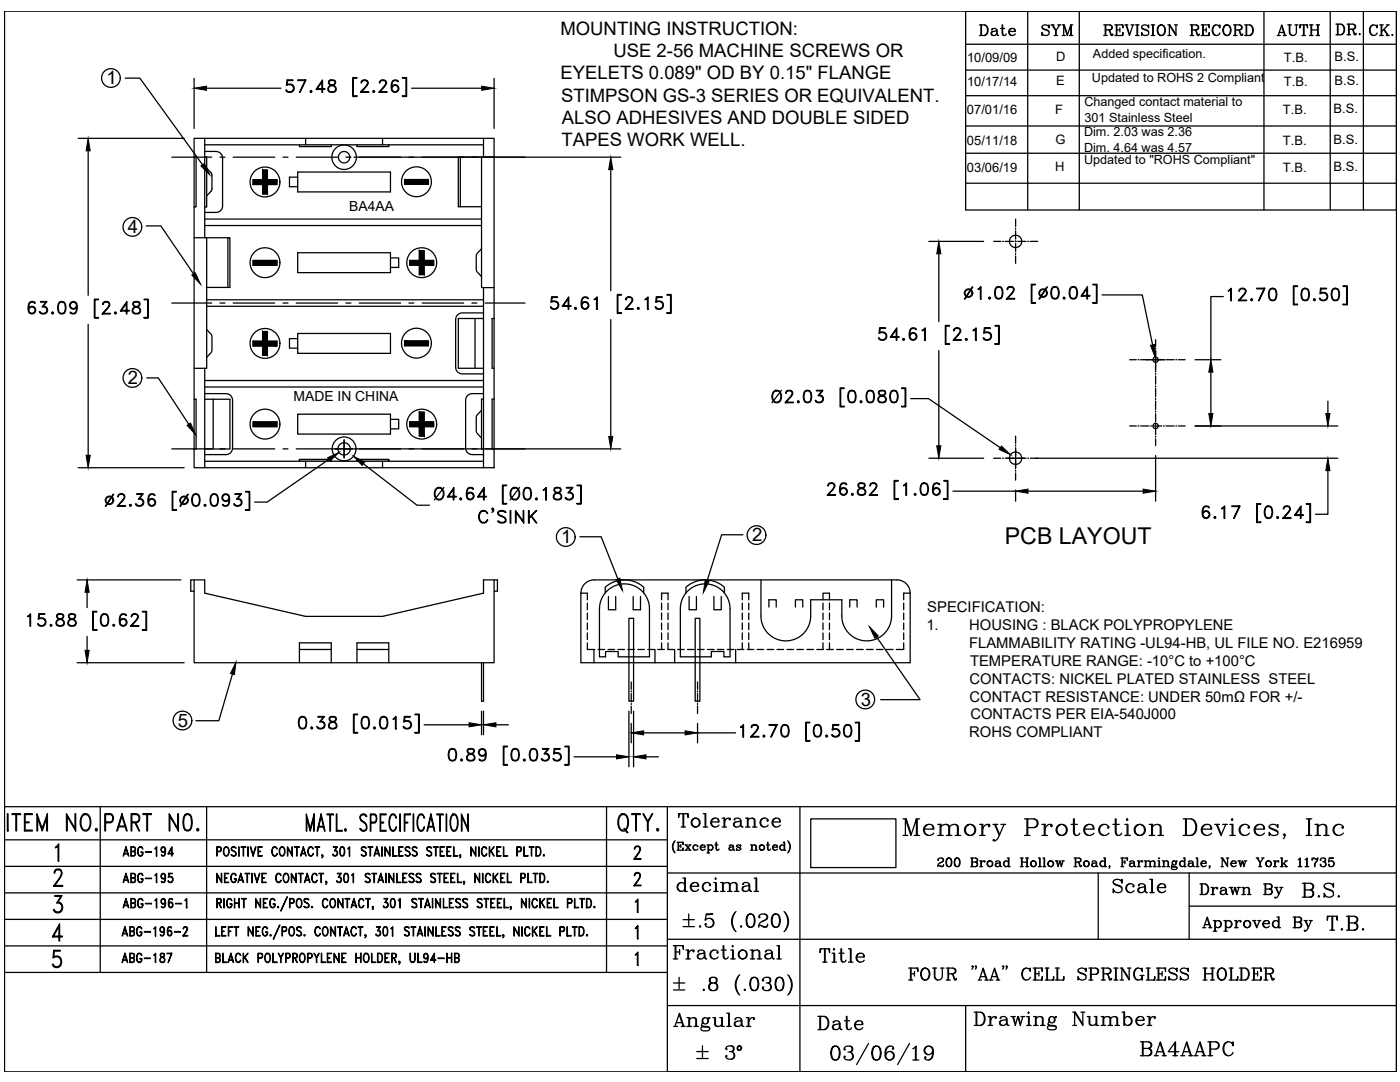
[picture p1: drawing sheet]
<svg xmlns="http://www.w3.org/2000/svg" width="279mm" height="216mm" viewBox="0 0 279 216" stroke-linecap="round" stroke-linejoin="round" font-family="sans-serif">
<defs><g id="words">
<text font-size="7.9" x="179.2" y="169">Memory Protection Devices, Inc</text>
<g font-size="7.1">
<text x="20.1" y="167.2">PART N0.</text>
<text x="122.4" y="167.2">QTY.</text>
<text x="133.7" y="207.1">Angular</text>
<text x="193.7" y="206.7">Drawing Number</text>
</g>
<g font-size="6.2">
<text x="134.4" y="179.2">decimal</text>
<text x="238.5" y="180.3">Drawn By</text>
<text x="258.9" y="180.3">B.S.</text>
<text x="263.9" y="187">T.B.</text>
<text x="133.3" y="192.6">Fractional</text>
<text x="180.6" y="196.8">FOUR &quot;AA&quot; CELL SPRINGLESS HOLDER</text>
<text x="162.3" y="206.7">Date</text>
<text x="226.8" y="212">BA4AAPC</text>
</g>
<g font-size="5.7">
<text x="134.4" y="166.2">Tolerance</text>
<text x="221.2" y="179.2">Scale</text>
</g>
<g font-size="5.3">
<text x="194.7" y="8.5">Date</text>
<text x="207.1" y="8.5">SYM</text>
<text x="219.4" y="8.5">REVISION RECORD</text>
<text x="254" y="8.5">AUTH</text>
<text x="265.6" y="8.1">DR.</text>
<text x="272.3" y="8.5">CK.</text>
</g>
<text font-size="4.6" x="200.5" y="108.5">PCB LAYOUT</text>
<g font-size="3.7">
<text x="111.8" y="6.9">MOUNTING INSTRUCTION:</text>
<text x="122.4" y="11.4">USE 2-56 MACHINE SCREWS OR</text>
<text x="21.2" y="16.8">1</text>
<text x="111.8" y="15.8">EYELETS 0.089&quot; OD BY 0.15&quot; FLANGE</text>
<text x="112" y="20.3">STIMPSON GS-3 SERIES OR EQUIVALENT.</text>
<text x="112" y="29.2">TAPES WORK WELL.</text>
<text x="112.1" y="24.7">ALSO ADHESIVES AND DOUBLE SIDED</text>
<text x="25.5" y="46.5">4</text>
<text x="25.5" y="76.7">2</text>
<text x="112" y="108.4">1</text>
<text x="150.1" y="108">2</text>
<text x="171.8" y="140.8">3</text>
<text x="35.5" y="145">5</text>
</g>
<g font-size="3">
<text x="184.9" y="125.7">1.</text>
<text x="185.1" y="122.2">SPECIFICATION:</text>
<text x="193.4" y="125.7">HOUSING : BLACK POLYPROPYLENE</text>
<text x="193.4" y="129.3">FLAMMABILITY RATING -UL94-HB, UL FILE NO. E216959</text>
<text x="193.5" y="136.4">CONTACTS: NICKEL PLATED STAINLESS STEEL</text>
<text x="193.6" y="132.9">TEMPERATURE RANGE: -10°C to +100°C</text>
<text x="193.5" y="140">CONTACT RESISTANCE: UNDER 50mΩ FOR +/-</text>
<text x="193.7" y="143.6">CONTACTS PER EIA-540J000</text>
<text x="193.4" y="147.1">ROHS COMPLIANT</text>
</g>
<g font-size="2.8">
<text x="69.7" y="42.1">BA4AA</text>
<text x="58.6" y="80">MADE IN CHINA</text>
</g>
<g font-size="2.6">
<text x="193" y="12.4">10/09/09</text>
<text x="193" y="17.1">10/17/14</text>
<text x="210.8" y="17">E</text>
<text x="210.8" y="12.3">D</text>
<text x="256.2" y="12.4">T.B.</text>
<text x="256.2" y="17.1">T.B.</text>
<text x="266.3" y="12.2">B.S.</text>
<text x="266.3" y="16.9">B.S.</text>
<text x="193" y="22.8">07/01/16</text>
<text x="210.6" y="22.7">F</text>
<text x="256" y="22.8">T.B.</text>
<text x="266.1" y="22.6">B.S.</text>
<text x="193" y="28.9">05/11/18</text>
<text x="210.6" y="28.8">G</text>
<text x="256" y="28.8">T.B.</text>
<text x="266.1" y="28.6">B.S.</text>
<text x="193" y="34.3">03/06/19</text>
<text x="210.6" y="34.2">H</text>
<text x="256" y="34.3">T.B.</text>
<text x="266.1" y="34.1">B.S.</text>
</g>
<g font-size="2.5">
<text x="218.1" y="11.6">Added specification.</text>
<text x="217.9" y="16.4">Updated to ROHS 2 Compliant</text>
<text x="216.4" y="21.2">Changed contact material to</text>
<text x="216.3" y="27.2">Dim. 2.03 was 2.36</text>
<text x="216.4" y="24.2">301 Stainless Steel</text>
<text x="216.3" y="30.2">Dim. 4.64 was 4.57</text>
<text x="216.3" y="32.7">Updated to &quot;ROHS Compliant&quot;</text>
</g>
</g></defs>
<!-- layer: 0 -->
<g fill="none" stroke="#000" stroke-width=".25">
<path d="M.9 2.2h277.8v211.7h-277.8zM192.7 2.2v39.7h86v-39.7M192.7 8.8h86M192.7 14h86M192.7 19.1h86M205.1 2.2v39.7M215.4 2.2v39.7M252.2 2.2v39.7M265.5 2.2v39.7M272.1 2.2v39.7M192.7 30.6h86M192.7 36.6h86"/>
<path d="M192.7 25.1h86M194 57.3h.1l-1.6 2.4zM195.2 57.7l.6-.5v2.5h-.1v-2.3l-.5 .4zM197.3 59.4l.3-.1 .1 .2-.3 .2zM197.4 59.4l.2 .1zM198.9 57.3a.8 .8 0 0 1 1.1 .4 2.06 2.06 0 0 1-.2 1.8 .8 .8 0 0 1-1.2-.3 2.05 2.05 0 0 1 .3-1.9zM198.9 59.4l.3 .1 .6-.1M198.9 57.4l.3-.1 .6 .1M199 57.3a1.9 1.9 0 0 0 0 2.2M199.7 57.3a1.94 1.94 0 0 1 0 2.2M201 59.5h1.5v.2h-1.6l1-1.2a.77 .77 0 0 0 .3-1.1l-.8-.1-.4 .5 .2-.5 .7-.1a.62 .62 0 0 1 .4 .9l-1.3 1.6M205.8 56.7h.8v.1h-.7v3.6h.7v.1h-.8z"/>
<path d="M208.9 57.3h.1l-1.6 2.4zM210.1 57.3a.8 .8 0 0 1 1.1 .4 1.98 1.98 0 0 1-.2 1.8 .78 .78 0 0 1-1.2-.3 2.01 2.01 0 0 1 .3-1.9zM210.1 59.4l.3 .1 .6-.1M210.1 57.4l.3-.1 .6 .1M210.2 57.3a1.94 1.94 0 0 0 0 2.2M210.9 57.3a1.94 1.94 0 0 1 0 2.2M212.2 59.4l.2-.1 .1 .2-.2 .2zM212.3 59.4l.1 .1zM213.7 57.3a.8 .8 0 0 1 1.2 .4 1.98 1.98 0 0 1-.2 1.8 .78 .78 0 0 1-1.2-.3 2.01 2.01 0 0 1 .2-1.9zM213.7 59.4l.4 .1 .6-.1M213.7 57.4l.4-.1 .6 .1M213.9 57.3a1.94 1.94 0 0 0 0 2.2"/>
<path d="M214.6 57.3a1.94 1.94 0 0 1 0 2.2M215.9 59h1.6v.1h-1.8l1.3-1.9v2.5h-.1v-2.2l-1 1.6M218.1 56.7h.8v3.8h-.8v-.1h.7v-3.6h-.7zM219.9 58.8h8.1l2 10M244.1 59.2h-2.4v12.6M245.1 58l.6-.5v2.5h-.1v-2.2l-.5 .3zM247.3 59.9h1.5v.1h-1.7l1.1-1.2a.76 .76 0 0 0 .2-1l-.7-.2-.4 .5 .2-.5 .7-.1a.61 .61 0 0 1 .4 1l-1.3 1.5M249.6 59.8l.3-.2 .1 .3-.3 .1zM249.7 59.8l.2 .1zM252.3 57.5l-1.2 2.5h.2l1.1-2.5h-1.6v.1h1.5M253.5 57.6a.79 .79 0 0 1 1.2 .4 2.09 2.09 0 0 1-.2 1.9 .81 .81 0 0 1-1.2-.4 2.03 2.03 0 0 1 .2-1.9zM253.5 59.8l.4 .1 .6-.1"/>
<path d="M253.5 57.8l.4-.2 .6 .2M253.6 57.6a1.89 1.89 0 0 0 0 2.3M254.3 57.6a1.94 1.94 0 0 1 0 2.3M258.1 57h.8v.2h-.7v3.5h.7v.1h-.8zM260 57.6a.79 .79 0 0 1 1.2 .4 2.09 2.09 0 0 1-.2 1.9 .81 .81 0 0 1-1.2-.4 2.03 2.03 0 0 1 .2-1.9zM260 59.8l.4 .1 .6-.1M260 57.8l.4-.2 .6 .2M260.1 57.6a1.89 1.89 0 0 0 0 2.3M260.8 57.6a1.94 1.94 0 0 1 0 2.3M262.1 59.8l.3-.2 .1 .3-.2 .1zM262.3 59.8l.1 .1zM263.4 59.6l.4 .3"/>
<path d="M264.4 58.5a.76 .76 0 0 1 .5 .7 .76 .76 0 0 1-.5 .7M264.9 58.9a1.01 1.01 0 0 0-1.5-.3l.1-1.1h1.2v.1h-1l-.2 .9a.88 .88 0 0 1 1.3 .1 .88 .88 0 0 1-.3 1.3 .88 .88 0 0 1-1.2-.4 .91 .91 0 0 0 1.6-.1M266 57.6a.79 .79 0 0 1 1.2 .4 2.09 2.09 0 0 1-.2 1.9 .81 .81 0 0 1-1.2-.4 2.03 2.03 0 0 1 .2-1.9zM266 59.8l.4 .1 .6-.1M266 57.8l.4-.2 .6 .2M266.2 57.6a1.89 1.89 0 0 0 0 2.3M266.9 57.6a1.94 1.94 0 0 1 0 2.3M268 57h.9v3.8h-.9v-.1h.7v-3.5h-.7zM228.8 71.8h3.6M230.6 70v3.6M238.5 71.8h5.1M241.7 74.3v8.2"/>
<path d="M165.2 98.7h1.5v.1h-1.6l1.1-1.1a.78 .78 0 0 0 .2-1.1l-.7-.1-.5 .4 .2-.4 .8-.1a.6 .6 0 0 1 .3 .9l-1.3 1.5M167.7 98.2a.71 .71 0 0 0 1 .4l.3-.4M167.7 97.9l.2-.4 .4-.1 .4 .1 .3 .4M167.9 96.6l.4-.1 .6 .1M168 96.5a2.26 2.26 0 0 0-.2 2l.4 .2M168.2 97.4l-.4 .3-.1 .3M168.5 97.4l.4 .3 .1 .3-.1 .5-.4 .2M168.7 96.5l.3 .2a.74 .74 0 0 0-1.1-.2 1.94 1.94 0 0 0 0 2.2 .77 .77 0 0 0 1.1-.2 .77 .77 0 0 0-.2-1.1 .77 .77 0 0 0-1.1 .3M169.9 98.6l.3-.1 .1 .2-.3 .1zM170 98.6l.2 .1zM171.2 98.5l.4 .2M171.3 96.5a.59 .59 0 0 0 .4 .9 .85 .85 0 0 1 .9 1 .85 .85 0 0 1-1.4 0 .67 .67 0 0 1 .5-.9 .95 .95 0 0 0 .9-.6v-.2a.95 .95 0 0 0-1.3-.2z"/>
<path d="M171.3 96.6l.4-.1 .8 .1M171.5 96.5a.5 .5 0 0 0 .2 .8 .87 .87 0 0 1 .9 .4 .87 .87 0 0 1-.1 1 1.01 1.01 0 0 1-1.4-.3 .95 .95 0 0 1 1.1-1.1 .49 .49 0 0 0 .2-.8M172.6 98.5l-.3 .2M173.6 98.7h1.5v.1h-1.6l1-1.1a.78 .78 0 0 0 .3-1.1l-.7-.1-.5 .4 .1-.3a.79 .79 0 0 1 1.2 0 .78 .78 0 0 1-.3 1.1l-1 1.1M178.4 95.9h.9v.1h-.7v3.5h.7v.2h-.9zM180.3 96.8l.6-.4v2.4h-.1v-2.2l-.5 .3zM182.4 98.6l.3-.1 .1 .2-.2 .1zM182.6 98.6l.1 .1zM184 96.5a.81 .81 0 0 1 1.2 .3 2.03 2.03 0 0 1-.3 1.9 .81 .81 0 0 1-1.1-.3 2.08 2.08 0 0 1 .2-1.9zM184 98.6l.3 .1 .6-.1M184 96.6l.3-.1 .6 .1M184.1 96.5a1.94 1.94 0 0 0 0 2.2"/>
<path d="M184.8 96.5a1.89 1.89 0 0 1 0 2.2M186.2 98.2a.71 .71 0 0 0 1.1 .4l.2-.4M186.2 97.9l.3-.4 .3-.1 .5 .1 .2 .4M186.5 96.6l.3-.1 .6 .1M186.6 96.5a2.22 2.22 0 0 0-.3 2l.4 .2M186.7 97.4l-.4 .3-.1 .3M187.1 97.4l.3 .3 .1 .3-.1 .5-.3 .2M187.3 96.5l.2 .2a.74 .74 0 0 0-1-.2 1.94 1.94 0 0 0 0 2.2 .77 .77 0 0 0 1-.2 .77 .77 0 0 0-.2-1.1 .77 .77 0 0 0-1.1 .3M188.4 95.9h.8v3.8h-.8v-.2h.7v-3.5h-.7zM190.2 98h12.5M202.7 97.8v2.2M205.2 98h22.9"/>
<path d="M206.8 91.4h60.2M230.6 90.9v9.1M238.5 85h28.5M265 93.9v8.7h-2.5M265 80v2.5M240 102.9l.3 .3 .3 .1 .5-.1 .2-.3M240 102.5a.71 .71 0 0 1 1.1-.4l.2 .4M240.3 101.2l.3-.1 .6 .1M240.4 101.1a2.28 2.28 0 0 0-.2 2l.3 .2M240.5 102l-.3 .3-.2 .3M240.9 102a.71 .71 0 0 1 .3 1.1l-.3 .2M241.1 101.1l.2 .2a.72 .72 0 0 0-1-.2 1.96 1.96 0 0 0 0 2.2 .77 .77 0 0 0 1-.2 .77 .77 0 0 0-.2-1.1 .77 .77 0 0 0-1.1 .3"/>
<path d="M242.3 103.2l.2-.1 .1 .2-.2 .1zM242.4 103.2l.1 .1zM243.8 101.4l.6-.4v2.4h-.1v-2.2l-.5 .4zM247.4 101l-1.2 2.4h.1l1.2-2.4h-1.7v.1h1.6M250.8 100.5h.8v.1h-.7v3.6h.7v.1h-.8zM252.7 101.1a.8 .8 0 0 1 1.2 .3 2.01 2.01 0 0 1-.3 1.9 .8 .8 0 0 1-1.2-.3 2.01 2.01 0 0 1 .3-1.9zM252.7 103.2l.3 .1 .6-.1M252.7 101.2l.3-.1 .6 .1M252.8 101.1a1.96 1.96 0 0 0 0 2.2M253.5 101.1a1.96 1.96 0 0 1 0 2.2M254.8 103.2l.2-.1 .2 .2-.3 .1zM254.9 103.2l.1 .1z"/>
<path d="M256.1 103.3h1.5v.1h-1.6l1.1-1.1a.77 .77 0 0 0 .2-1.1l-.7-.1-.5 .5 .2-.5 .8-.1a.62 .62 0 0 1 .3 .9l-1.3 1.5M258.5 102.7h1.6v.2h-1.7l1.2-1.9v2.4h-.1v-2.1l-1 1.6M260.7 100.5h.8v3.8h-.8v-.1h.7v-3.6h-.7zM133.2 174.2h145.5M133.2 161h145.5v52.9h-145.5zM134.6 167.9l-.3 .9 .3 1.2M134.7 167.8a1.64 1.64 0 0 0 0 2.4M135.1 168.1h1.2v.4v-.4M135.1 169.7h1.2v-.5v.5M135.3 168.1v1.6M135.4 168.1v1.6M135.4 168.8h.5"/>
<path d="M135.9 168.5v.6M136.7 168.6h.5M136.7 169.7h.5M136.9 168.6l.8 1.1M136.9 168.6l.9 1.1M137.5 168.6h.4M137.5 169.7h.4M137.8 168.6l-.9 1.1M138.8 168.6l-.2 .1a.56 .56 0 0 0-.2 .5 .56 .56 0 0 0 .4 .5M139.2 168.8l-.1 .1h.2a.53 .53 0 0 0-.8-.2 .53 .53 0 0 0 0 .9 .53 .53 0 0 0 .8-.2M139.8 169h.9a.53 .53 0 0 0-.7-.3 .53 .53 0 0 0-.2 .8 .53 .53 0 0 0 .8 .1l.1-.2M140.2 168.6l-.4 .4 .1 .4 .3 .3"/>
<path d="M140.6 168.7v.3M141.1 168.6h.3v1.6M141.1 170.2h.5M141.3 168.6v1.6M141.4 168.8a.51 .51 0 0 1 .7-.1 .51 .51 0 0 1 0 .8 .51 .51 0 0 1-.7-.1M141.9 168.6l.3 .4-.1 .4-.2 .3M142.7 168.6h.6M142.9 168.1l.1 1.5a.31 .31 0 0 0 .5-.2M143 168.1v1.2l.1 .4M145.6 168.7v.1l.2-.2 .4 .1 .3 1M145.8 169a.32 .32 0 0 0-.3 .3 .32 .32 0 0 0 .3 .4M146.3 168.7v.7l.3 .3"/>
<path d="M146.3 168.9l-.7 .2-.1 .3a.47 .47 0 0 0 .8 0M147 168.8l.8 .5v.2l-.2 .2h-.3l-.3-.4v.4l.1-.2M147.7 168.7l.1-.1v.3l-.1-.2-.5-.1-.2 .3 .8 .4M149.8 168.6h.3v1.1M149.8 169.7h.5M150 168.6v1.1M150.1 168.8l.1-.1a.48 .48 0 0 1 .7 .1v.9M150.6 168.6l.2 .2v.9M150.6 169.7h.5M152 168.6a.53 .53 0 0 0-.4 .8 .53 .53 0 0 0 .9 0 .53 .53 0 0 0-.4-.8 .54 .54 0 0 0-.5 .5 .54 .54 0 0 0 .4 .6M152.1 168.6l.2 .1a.56 .56 0 0 1 .2 .5 .56 .56 0 0 1-.4 .5M153 168.6h.6"/>
<path d="M153.2 168.1l.1 1.5a.31 .31 0 0 0 .5-.2M153.3 168.1v1.2l.1 .4M154.2 169h1a.53 .53 0 0 0-.8-.3 .53 .53 0 0 0-.2 .8 .53 .53 0 0 0 .8 .1l.2-.2M154.6 168.6l-.4 .4 .1 .4 .3 .3M155 168.7l.1 .3M156.1 168.6l-.4 .4 .1 .4 .3 .3M156.5 168.8a.5 .5 0 0 0-.7-.1 .5 .5 0 0 0 0 .8 .5 .5 0 0 0 .7-.1M156.5 168.1v1.6h.3M156.6 168.1v1.6M157.2 167.8a1.64 1.64 0 0 1 0 2.4M157.3 167.9l.3 .9-.3 1.2M159.6 161v52.9"/>
<path d="M187.3 171.5v.2l-.1-.1a.59 .59 0 0 1 .6-.4 .59 .59 0 0 1 .5 .5l-.3 .3a.84 .84 0 0 0-.8 .9M187.9 171.2l.3 .2v.3l-.6 .5M188.3 172.7l-.2 .2-.7-.2-.2 .1M188.3 172.5l-.1 .4h-.4l-.4-.2M189.3 171.2a.99 .99 0 0 0 0 1.7h.2a.99 .99 0 0 0 0-1.7h-.2a1.08 1.08 0 0 0 0 1.7M189.5 171.2a1.1 1.1 0 0 1 0 1.7M190.9 171.2a.98 .98 0 0 0 0 1.7h.2a.98 .98 0 0 0 0-1.7h-.2a1.08 1.08 0 0 0 0 1.7M191.1 171.2a1.08 1.08 0 0 1 0 1.7M193.7 171.2l1.2 .1 .2 .4-.4 .3M193.7 172.9h1a.45 .45 0 0 0 .4-.4 .45 .45 0 0 0-.4-.5l.3 .4-.1 .4-.2 .1M194 171.2v1.7M194.7 171.2l.3 .3-.1 .4-.2 .1h-.7"/>
<path d="M195.5 171.8h.3v1.1M195.5 172.9h.6M195.8 171.8v1.1M196.5 171.9v.1l.1-.1a.47 .47 0 0 0-.5-.1 .47 .47 0 0 0-.3 .5M197.5 171.8a.58 .58 0 0 0-.4 .9 .58 .58 0 0 0 1 0 .58 .58 0 0 0-.5-.9 .58 .58 0 0 0-.5 .5 .58 .58 0 0 0 .4 .6M197.6 171.8l.2 .1a.6 .6 0 0 1 .3 .5 .6 .6 0 0 1-.5 .5M198.8 171.9l-.1 .1 .3-.2 .5 .1 .3 1M199 172.3a.34 .34 0 0 0-.3 .3 .34 .34 0 0 0 .3 .3M199.5 171.9v.8l.4 .2M199.5 172.1l-.8 .3-.1 .3a.52 .52 0 0 0 .9 0M200.8 171.8a.6 .6 0 0 0-.4 .6 .6 .6 0 0 0 .4 .5M201.3 172a.55 .55 0 0 0-.9-.1 .55 .55 0 0 0 0 .9 .55 .55 0 0 0 .9-.1"/>
<path d="M201.3 171.2v1.7h.3M201.3 171.2v1.7M203.6 172.9h.6M203.9 171.2v1.7M204 171.2v1.7M204 172h.9M204.7 172.9h.6M204.9 171.2v1.7M205 171.2v1.7M206.2 171.8a.58 .58 0 0 0-.4 .9 .58 .58 0 0 0 .9 0 .58 .58 0 0 0-.4-.9 .58 .58 0 0 0-.5 .5 .58 .58 0 0 0 .4 .6M206.3 171.8l.2 .1a.6 .6 0 0 1-.2 1M207.2 171.2h.4v1.7"/>
<path d="M207.2 172.9h.6M207.5 171.2v1.7M208.1 171.2h.4v1.7M208.1 172.9h.6M208.4 171.2v1.7M209.6 171.8a.58 .58 0 0 0-.4 .9 .58 .58 0 0 0 1 0 .58 .58 0 0 0-.4-.9 .58 .58 0 0 0-.6 .5 .58 .58 0 0 0 .4 .6M209.8 171.8l.1 .1a.6 .6 0 0 1 .3 .5 .6 .6 0 0 1-.4 .5M210.6 171.8h.6M210.8 171.8l.4 1.1 .3-1.1 .3 1.1 .3-1.1M210.9 171.8l.3 .9M211.6 171.8l.2 .9M211.9 171.8h.5"/>
<path d="M214.4 171.2h.9l.4 .3-.1 .4-.9 .1M214.4 172.9h.5M214.6 171.2v1.7M214.7 171.2v1.7M215.1 172l.2 .2 .3 .6h.2M215.3 172.1l.2 .8h.2l.1-.2M215.3 171.2l.4 .3-.1 .4-.3 .1M216.7 171.8a.58 .58 0 0 0-.4 .9 .58 .58 0 0 0 1 0 .58 .58 0 0 0-.4-.9 .58 .58 0 0 0-.6 .5 .58 .58 0 0 0 .4 .6M216.9 171.8a.6 .6 0 0 1 .4 .6 .6 .6 0 0 1-.4 .5M218 171.9v.1l.2-.2 .6 .1 .1 .8 .1 .2M218.2 172.3a.34 .34 0 0 0-.3 .3 .34 .34 0 0 0 .3 .3M218.8 171.9v.8l.3 .2"/>
<path d="M218.8 172.1l-.8 .3-.1 .3a.52 .52 0 0 0 .9 0M219.2 174.2v13.2M220 171.8l-.2 .1a.6 .6 0 0 0-.2 .5 .6 .6 0 0 0 .4 .5M220.5 172a.55 .55 0 0 0-.8-.1 .55 .55 0 0 0 0 .9 .55 .55 0 0 0 .8-.1M220.5 171.2v1.7M220.6 171.2v1.7M223.9 171.2v1.7M224 172h.5M224 171.2v1.7M224.5 171.7v.7M225.6 171.9l-.1 .1 .2-.2 .6 .1 .1 .8 .2 .2M225.7 172.3a.34 .34 0 0 0-.2 .3 .34 .34 0 0 0 .2 .3"/>
<path d="M226.3 171.9v.8l.3 .2M226.3 172.1l-.8 .3-.1 .3a.53 .53 0 0 0 .9 0M227 171.8h.3v1.1M227.2 171.8v1.1M227.9 171.9v.1l.1-.1a.47 .47 0 0 0-.5-.1 .47 .47 0 0 0-.2 .5M228.4 171.8h.3v1.1M228.6 171.8v1.1M228.7 172a.54 .54 0 0 1 .9 0v.9M229.3 171.8l.2 .2v.9M229.6 172a.54 .54 0 0 1 .9 0v.9M230.2 171.8l.2 .2v.9M231.1 171.8h.3v1.1"/>
<path d="M231.3 171.8v1.1M232 171.8h.3v1.1M232.2 171.8v1.1M232.3 172a.55 .55 0 0 1 .9 0v.9M232.9 171.8l.2 .2v.9M234 172.4l-.2 .3 .1 .2 1 .3M234.1 171.9v.6M234.6 171.9v.6M234.8 171.9l.1-.1-.2 .1M235.9 171.8l-.2 .1a.6 .6 0 0 0-.2 .5 .6 .6 0 0 0 .4 .5M236.4 172a.55 .55 0 0 0-.8-.1 .55 .55 0 0 0 0 .9 .55 .55 0 0 0 .8-.1M236.4 171.2v1.7h.3"/>
<path d="M236.5 171.2v1.7M237.3 171.9l-.1 .1 .3-.2 .5 .1 .3 1M237.3 174.2v13.2M237.5 172.3a.34 .34 0 0 0-.3 .3 .34 .34 0 0 0 .3 .3M238 171.9v.8l.4 .2M238 172.1l-.8 .3-.1 .3a.52 .52 0 0 0 .9 0M238.7 171.2h.3v1.7M238.7 172.9h.6M238.9 171.2v1.7M239.7 172.3h1a.57 .57 0 0 0-.7-.5 .57 .57 0 0 0-.4 .7 .57 .57 0 0 0 .7 .4l.4-.2M240.1 171.8a.6 .6 0 0 0-.4 .6 .6 .6 0 0 0 .4 .5M240.6 171.9v.4"/>
<path d="M241.5 172.9h-.2h.2l-.2 .4M243.7 172.9h.5M243.9 171.2v1.7M244 171.2l1 1.6M245 171.2v1.7l-1-1.5M245.7 172.3h1a.57 .57 0 0 0-.7-.5 .57 .57 0 0 0-.4 .7 .57 .57 0 0 0 .7 .4l.4-.2M246.1 171.8l-.1 .1a.59 .59 0 0 0-.3 .5 .59 .59 0 0 0 .4 .5M246.5 171.9l.1 .4M247 171.8h.6M247.3 171.8l.3 1.1 .3-1.1 .4 1.1 .3-1.1M247.4 171.8l.2 .9M248 171.8l.3 .9"/>
<path d="M248.3 171.8h.5M250.9 171.2l.6 .9v.8M251 171.2l.5 .9v.8M251.2 172.9h.6M252.1 171.2l-.6 .9M253.1 171.8a.58 .58 0 0 0-.4 .9 .58 .58 0 0 0 1 0 .58 .58 0 0 0-.4-.9 .58 .58 0 0 0-.6 .5 .58 .58 0 0 0 .4 .6M253.3 171.8l.1 .1a.6 .6 0 0 1 .3 .5 .6 .6 0 0 1-.4 .5M254.2 171.8h.3v1.1M254.2 172.9h.5M254.4 171.8v1.1M255.1 171.9v.1l.1-.1a.47 .47 0 0 0-.5-.1 .47 .47 0 0 0-.2 .5M255.5 172.9h.6"/>
<path d="M255.8 171.2v1.7M255.9 171.2v1.7M256.2 172.3l.5 .6M256.3 172.3l.5 .6M256.4 171.8h.5M256.4 172.9h.5M256.7 171.8l-.8 .8M259.1 171.5l.4-.3v1.7M259.1 172.9h.7M259.4 171.3v1.6M260.5 171.5l.4-.3v1.7M260.5 172.9h.7"/>
<path d="M260.8 171.3v1.6M262.9 171.7a1.24 1.24 0 0 0-.6 1.2M263 171.2l-.1 .5a1.42 1.42 0 0 0-.5 1.2M263.6 171.5v.2l-.1-.1a.54 .54 0 0 1 .6-.4 .54 .54 0 0 1 .5 .5l-.1 .2h-.5M264.2 171.2l.3 .3-.1 .4h-.2l.2 .1a.47 .47 0 0 1 .3 .5 .47 .47 0 0 1-.5 .4h-.5l-.2-.3 .1-.2v.2M264.5 172.1l.1 .5-.4 .3M265.3 171.2l-.2 .8a.62 .62 0 0 1 1-.2 .62 .62 0 0 1 0 1 .62 .62 0 0 1-1-.2l.1-.2v.2M265.8 171.8l.2 .1a.6 .6 0 0 1 .2 .5 .6 .6 0 0 1-.4 .5M133.2 187.4h145.5M134.4 196.1h2.3M134.4 197.5h2.3M135.5 195v2.3"/>
<path d="M136.3 183.5h2.3M136.3 184.9h2.3M137.4 182.4v2.2M139.6 184.9l.1-.1 .1 .1-.1 .1zM140.3 197.5l.2-.1 .1 .1-.1 .2zM141 182.5l1.2-.1h-1.2l-.3 1.2a.95 .95 0 0 1 1.4-.3 .95 .95 0 0 1 .2 1.4 .95 .95 0 0 1-1.5 .1l-.1-.3 .1-.2 .2 .1-.2 .1M141.7 183.3a.93 .93 0 0 1 .7 .8 .93 .93 0 0 1-.7 .9M142.1 195l-.4 .1-.1 .7a.89 .89 0 0 0 1.5 0v-.4a.89 .89 0 0 0-1.3-.3l-.1 .7 .4 .3M142.6 195l.4 .4-.2 .6-.2 .1 .4 .2 .2 .4a.88 .88 0 0 1-1 1 .88 .88 0 0 1-.6-1.3l.5-.3-.5 .6v.4l.5 .6M142.6 196.1l.5 .6-.1 .7-.4 .3M146.6 182.1a3.3 3.3 0 0 0 0 3.6M146.9 181.9a2.72 2.72 0 0 0 0 4"/>
<path d="M147.4 194.8l-.3 .5a3.3 3.3 0 0 0 .3 3M147.6 194.5a2.73 2.73 0 0 0 0 4M147.8 184.9l.1-.1 .1 .1-.1 .1zM148.5 197.5l.1-.1 .2 .1-.2 .2zM149.7 182.4a1.22 1.22 0 0 0-.8 1.5l.1 .6a.82 .82 0 0 0 .8 .5 .82 .82 0 0 0 .8-.5 2.18 2.18 0 0 0-.3-2 .71 .71 0 0 0-1.1 .4 1.55 1.55 0 0 0 .5 2.1M149.9 182.4l.3 .1a2.03 2.03 0 0 1 0 2.4l-.3 .1M150.4 195a1.22 1.22 0 0 0-.7 1.5l.1 .6a.8 .8 0 0 0 .7 .6 .8 .8 0 0 0 .8-.6 2.2 2.2 0 0 0-.3-2 .72 .72 0 0 0-1.1 .4 2.25 2.25 0 0 0 .2 2l.3 .2M150.7 195l.2 .1a2.08 2.08 0 0 1 0 2.4l-.2 .2M151.6 182.9l.1 .1-.1 .1-.2-.1a.9 .9 0 0 1 1-.7 .9 .9 0 0 1 .8 .8 2.3 2.3 0 0 1-1.4 .9l-.2 .3-.2 .7M152.3 195.5l.1 .1-.1 .2-.1-.2 .1-.3a1.02 1.02 0 0 1 1.5 .1l-.1 .6-.8 .1M152.6 182.4a.65 .65 0 0 1 .3 1l-.8 .5M153.2 184.6l-.4 .3-1-.3-.4 .2"/>
<path d="M153.2 184.4l-.3 .6h-.5l-.6-.4M153.3 195l.4 .4-.1 .6-.3 .1a.77 .77 0 0 1 .6 .8 .77 .77 0 0 1-.6 .8l-.9-.2-.2-.4 .1-.2 .1 .1-.1 .1M153.7 196.4a.82 .82 0 0 1-.4 1.3M154.7 182.4a1.22 1.22 0 0 0-.8 1.5l.2 .6a.82 .82 0 0 0 .7 .5 .82 .82 0 0 0 .8-.5 2.18 2.18 0 0 0-.3-2 .72 .72 0 0 0-1.1 .4 1.54 1.54 0 0 0 .5 2.1M155 182.4l.2 .1a2.03 2.03 0 0 1 0 2.4l-.2 .1M155.4 195a1.22 1.22 0 0 0-.7 1.5l.1 .6a.81 .81 0 0 0 .8 .6 .81 .81 0 0 0 .7-.6 2.25 2.25 0 0 0-.2-2 .71 .71 0 0 0-1.2 .4 1.57 1.57 0 0 0 .5 2.2M155.7 195l.2 .1a2.03 2.03 0 0 1 0 2.4l-.2 .2M156.5 181.9a2.69 2.69 0 0 1 0 4M156.7 182.1a3.3 3.3 0 0 1 0 3.6M157.2 194.5a2.73 2.73 0 0 1 0 4M157.5 194.8l.2 .5a3.3 3.3 0 0 1-.2 3M163.8 189.3l-.1 .8v-.8h1.9v.8l-.2-.8"/>
<path d="M164.2 192h.9M164.6 189.3v2.7M164.7 189.3v2.7M166.1 190.2h.5v1.8M166.1 192h.8M166.3 189.5l.1-.2 .2 .2-.2 .1zM166.4 190.2v1.8M167.4 190.2h1.1M167.8 189.3v2.2l.2 .3a.53 .53 0 0 0 .8-.2M168 189.3v2.2l.2 .5M169.3 189.3h.5v2.7M169.3 192h.9"/>
<path d="M169.7 189.3v2.7M171 191h1.5a.87 .87 0 0 0-1.4-.6 .87 .87 0 0 0 .1 1.4 .96 .96 0 0 0 1.3-.2M171.6 190.2a.93 .93 0 0 0-.6 .9 .93 .93 0 0 0 .6 .9M172.2 190.3l.2 .7M237.3 180.8h41.4M240 185.1h.6M240.2 185.1l.7-2.1 .7 2.1M240.4 184.5h.9M240.9 183.3l.6 1.8M241.2 185.1h.6M242.1 183.7h.4v2.1M242.1 185.8h.7"/>
<path d="M242.4 183.7v2.1M242.5 184a.68 .68 0 0 1 1-.1 .68 .68 0 0 1 0 1 .68 .68 0 0 1-1-.1M243.1 183.7a.75 .75 0 0 1 .6 .7 .75 .75 0 0 1-.6 .7M244.3 183.7h.4v2.1M244.3 185.8h.7M244.6 183.7v2.1M244.7 184a.68 .68 0 0 1 1-.1 .68 .68 0 0 1 0 1 .68 .68 0 0 1-1-.1M245.3 183.7a.75 .75 0 0 1 .5 .7 .75 .75 0 0 1-.5 .7M246.4 185.1h.7M246.4 183.7h.4v1.4M246.7 183.7v1.4M247.6 183.8v.2l.1-.2a.57 .57 0 0 0-.6 0 .57 .57 0 0 0-.3 .5"/>
<path d="M248.8 183.7a.72 .72 0 0 0-.5 1.1 .72 .72 0 0 0 1.2 0 .72 .72 0 0 0-.5-1.1 .72 .72 0 0 0-.7 .6 .72 .72 0 0 0 .5 .8M249 183.7a.75 .75 0 0 1 .5 .7 .75 .75 0 0 1-.5 .7M250 183.7h.6M250.2 183.7l.6 1.4 .6-1.4M250.3 183.7l.5 1.2M251 183.7h.6M252.1 184.3h1.2a.7 .7 0 0 0-.7-.6 .7 .7 0 0 0-.7 .7 .7 .7 0 0 0 .7 .7l.5-.1 .2-.2M252.6 183.7a.75 .75 0 0 0-.5 .7 .75 .75 0 0 0 .5 .7M253.1 183.8l.1 .5M254.5 183.7a.75 .75 0 0 0-.5 .7 .75 .75 0 0 0 .5 .7M254.8 183h.4v2.1M255.1 184a.68 .68 0 0 0-1-.1 .68 .68 0 0 0 0 1 .68 .68 0 0 0 1-.1"/>
<path d="M255.1 183v2.1h.4M258.1 183l1.5 .1a.49 .49 0 0 1 0 .8l-.3 .1M258.1 185.1h1.2a.56 .56 0 0 0 .5-.5 .56 .56 0 0 0-.5-.6 .58 .58 0 0 1 .4 .6 .58 .58 0 0 1-.4 .5M258.4 183v2.1M258.5 183v2.1M259.3 183l.2 .1a.51 .51 0 0 1 .2 .5 .51 .51 0 0 1-.4 .4h-.8M260.3 183.7h.6M260.5 183.7l.6 1.4M260.6 183.7l.5 1.2M261.3 183.7h.6M261.7 183.7l-.6 1.4a.81 .81 0 0 1-.7 .7l-.1-.1 .1-.1 .1 .1M133.2 200.7h145.5"/>
<path d="M139 209.8h2.3M139 211.2h2.3M140.2 208.7v2.3M145 209.2l.1 .1-.1 .2-.2-.2 .2-.3a1.03 1.03 0 0 1 1.5 .1l-.1 .6-.8 .1M146 208.7l.4 .4-.2 .6-.2 .1a.77 .77 0 0 1 .6 .8 .77 .77 0 0 1-.6 .7l-.9-.1-.3-.4 .2-.2 .1 .1-.1 .1M146.4 210.1a.8 .8 0 0 1-.4 1.2M147.5 208.7a.61 .61 0 0 0-.1 .9 .51 .51 0 0 0 .6-.6l-.3-.3a.51 .51 0 0 0-.6 .6l.3 .3M147.7 208.7a.61 .61 0 0 1-.1 .9M166.6 208.7a1.28 1.28 0 0 0-.8 1.6l.1 .7a.85 .85 0 0 0 .8 .5 .85 .85 0 0 0 .8-.5 2.26 2.26 0 0 0-.2-2.1 .76 .76 0 0 0-1.2 .4 2.32 2.32 0 0 0 .2 2.1l.3 .1M166.9 208.7l.2 .2a2.16 2.16 0 0 1 0 2.5l-.2 .1M168.6 209.3l.1 .1-.1 .1-.2-.1 .2-.4a1.09 1.09 0 0 1 1.6 .1l-.2 .7-.8 .1M169.6 208.7l.4 .4-.1 .7-.3 .1a.81 .81 0 0 1 .7 .8 .81 .81 0 0 1-.7 .8l-.9-.1-.3-.4 .2-.3 .1 .1-.1 .2"/>
<path d="M170 210.2a.84 .84 0 0 1-.4 1.3M173.3 208.2l-2.3 4.2M174.8 208.7a1.28 1.28 0 0 0-.8 1.6l.1 .7a.85 .85 0 0 0 .8 .5 .85 .85 0 0 0 .8-.5 2.34 2.34 0 0 0-.3-2.1 .76 .76 0 0 0-1.2 .4 2.32 2.32 0 0 0 .3 2.1l.3 .1M175 208.7l.3 .2a2.12 2.12 0 0 1 0 2.5l-.3 .1M177.5 208.7a1.68 1.68 0 0 0-.3 2.7l.2 .1M177.7 209.8a.89 .89 0 0 1 .6 .9 .89 .89 0 0 1-.6 .8M178.2 209.1l-.1 .2 .1 .1 .1-.3a.96 .96 0 0 0-1.1-.3 .96 .96 0 0 0-.6 1.1v.8a.91 .91 0 0 0 .9 .9 .91 .91 0 0 0 .9-.9 .91 .91 0 0 0-.9-.9l-.3 .1-.4 .7M181.5 208.2l-2.4 4.2M182.2 209.3l.6-.6v2.8M182.2 211.5h1.2M182.7 208.9v2.6M185.2 208.7a.89 .89 0 0 0-.7 .9 .89 .89 0 0 0 .7 .9"/>
<path d="M185.5 208.7l.2 .2a1.77 1.77 0 0 1-.4 2.6M186.1 209.7a.87 .87 0 0 1-.9 .7 .87 .87 0 0 1-.8-1 .87 .87 0 0 1 1.1-.7l.4 .2a1.7 1.7 0 0 1-.6 2.6l-.6-.1-.2-.3 .2-.3 .1 .2-.1 .1M192.7 200.7v13.2"/>
<circle cx="193.3" cy="58.5" r=".83"/>
<circle cx="193.3" cy="58.5" r=".7"/>
<circle cx="208.2" cy="58.5" r=".83"/>
<circle cx="208.2" cy="58.5" r=".7"/>
<circle cx="234.3" cy="172.2" r=".41"/>
</g>
<!-- layer: DIM -->
<g fill="none" stroke="#000" stroke-width=".25">
<path d="M25 15.6h2.9l12.5 17.3M38.7 15.6v10M41.2 17.6h14.9M57.2 18.1l.3 .2M58.1 16.9a.77 .77 0 0 1 .5 .7 .77 .77 0 0 1-.5 .7M58.6 17.4a1 1 0 0 0-1.4-.4l.1-1h1.2v.1h-1.1l-.1 .8a.88 .88 0 0 1 1.3 .2 .88 .88 0 0 1-.3 1.2 .88 .88 0 0 1-1.3-.3 .91 .91 0 0 0 1.6-.2M61 16l-1.2 2.4h.1l1.2-2.4h-1.7v.1h1.6M61.9 18.2l.2-.1 .1 .2-.2 .1zM62 18.2l.1 .1zM63.2 17.7h1.6v.1h-1.7l1.3-1.8v2.4h-.1v-2.1l-1.1 1.5M65.6 18.1l.3 .2M65.7 16.1a.59 .59 0 0 0 .3 .9 .85 .85 0 0 1 1 1 .85 .85 0 0 1-1.4 0 .68 .68 0 0 1 .4-.9 .93 .93 0 0 0 1-.6v-.2a.95 .95 0 0 0-1.3-.2z"/>
<path d="M65.7 16.2l.3-.1 .9 .1M65.8 16.1a.5 .5 0 0 0 .2 .8 .87 .87 0 0 1 .9 .4 .87 .87 0 0 1 0 1 1.01 1.01 0 0 1-1.5-.3 .95 .95 0 0 1 1.1-1.1 .49 .49 0 0 0 .2-.8M67 18.1l-.4 .2M70.4 15.5h.8v.1h-.7v3.5h.7v.2h-.8zM72.1 18.3h1.5v.1h-1.7l1.1-1.1a.78 .78 0 0 0 .2-1.1l-.7-.1-.4 .4 .2-.4 .7-.1a.6 .6 0 0 1 .3 .9l-1.2 1.5M74.4 18.2l.2-.1 .2 .2-.3 .1zM74.5 18.2l.1 .1zM75.7 18.3h1.6v.1h-1.7l1.1-1.1a.78 .78 0 0 0 .2-1.1l-.7-.1-.5 .4 .2-.4 .8-.1a.6 .6 0 0 1 .3 .9l-1.3 1.5M78.2 17.8l.2 .4 .4 .1 .5-.1 .2-.4M78.2 17.5l.2-.4 .4-.1 .5 .1 .2 .4M78.4 16.2l.4-.1 .6 .1M78.6 16.1a2.22 2.22 0 0 0-.3 2l.4 .2"/>
<path d="M78.7 17l-.4 .3-.1 .3M79 17l.4 .3 .1 .3-.1 .5-.4 .2M79.3 16.1l.2 .2a.72 .72 0 0 0-.7-.4 .72 .72 0 0 0-.6 .5 1.81 1.81 0 0 0 .2 1.9 .77 .77 0 0 0 1.1-.2 .77 .77 0 0 0-.2-1.1 .77 .77 0 0 0-1.1 .3M80.3 15.5h.8v3.8h-.8v-.2h.7v-3.5h-.7zM82.1 17.6h14M98.6 15.6v10M15.6 27.6h21.1M17.6 30.1v28.8M34.3 31.4h8M38.7 27.6h59.9v65.7h-59.9zM38.7 31.3h.4v10h-.4M40.9 30.2h2.2a1.33 1.33 0 0 1 1.3 1.3v9.6a1.31 1.31 0 0 1-1.3 1.3h-2.2"/>
<path d="M40.9 27.6v19.8M40.9 28.9h55.6M40.9 31.3h.3v10h-.3M41.2 33.5l1 1.1 .1 .4v2.8l-1.1 1.3M43.9 31.4h1M46.5 31.4h8.3M52.4 33.9h1v2h1.9v.9h-1.9v1.9h-1v-1.9h-1.9v-.9h1.9zM56.5 31.4h1M59.1 31.4h8.3M59.4 34.3h18.5v4h-18.5zM59.4 35.4h-1.6v1.9h1.6M59.8 28.9v.3h6.3v-.3"/>
<path d="M61 27.6v1.3M69 31.4h1M70.7 31.4h53.2M71.2 28.9v.3h6.4v-.3M76.3 27.6v1.3M80.7 35.8h4.8v1h-4.8zM91.9 31.3v9.9M96.1 31.3v26.1h2.5M96.5 27.6v3.7M98.6 31.3h-7.1v9.9h4.6M121.9 33.8v24.2M18.8 59.7h.9v.1h-.8v3.6h.8v.1h-.9z"/>
<path d="M28.8 59.7h.8v3.8h-.8v-.1h.7v-3.6h-.7zM29.2 45.1h2.9l6.5 9.5M38.7 47.4h6.8M40.9 43.7h55.2M40.9 45h55.2M41.2 47.4v26.1h-2.5M41.2 59.8h55.3M45.5 47.4h.4v10h-4.7M45.5 47.4v10M50.5 52h4.8v.9h-4.8zM59.4 50.4h18.5v4h-18.5zM77.9 51.5h1.7v1.9h-1.7"/>
<path d="M83.7 50h.9v2h1.9v.9h-1.9v1.9h-.9v-1.9h-1.9v-.9h1.9zM96.1 49.6l-1 1.1-.1 .4 .1 2.8 1 1.3M96.5 57.4v35.9M116.3 59.5l.4-.1 .6 .1M116.5 59.4a2.21 2.21 0 0 0-.3 2l.4 .2M117.2 59.4l.2 .2a.72 .72 0 0 0-.7-.4 .72 .72 0 0 0-.6 .5 1.78 1.78 0 0 0 .2 1.9 .77 .77 0 0 0 1.1-.2 .77 .77 0 0 0-.2-1.1 .77 .77 0 0 0-1.1 .2M118.6 59.7l.6-.5v2.5h-.1v-2.2l-.5 .3zM123.2 58.8h.8v.1h-.7v3.5h.7v.1h-.8zM128.7 59.7l.6-.5v2.5h-.1v-2.2l-.5 .3zM133.1 58.8h.8v3.7h-.8v-.1h.7v-3.5h-.7zM185.4 48.2h10.9M187.4 50.6v13.6"/>
<path d="M198.3 48.2h1.5M200.1 48.2h.2M200.6 48.2h1.7M202.6 48.2h.2M202.7 43.7v1.5M202.7 45.5v.2M202.7 46.1v1.6M202.7 48.1v.1M202.7 48.6v1.6M202.7 50.6v.2M202.7 51.1v1.4M203.1 48.2h1.7"/>
<path d="M205.1 48.2h.2M205.6 48.2h1.5M5.7 62.1l.3 .3 .3 .1 .5-.1 .2-.3M5.7 61.7a.71 .71 0 0 1 1.1-.4l.2 .4M6 60.4l.3-.1 .6 .1M6.1 60.3a2.19 2.19 0 0 0-.3 2l.4 .2M6.2 61.2l-.4 .3-.1 .3M6.6 61.2a.71 .71 0 0 1 .3 1.1l-.3 .2M6.8 60.3l.2 .2a.72 .72 0 0 0-1-.2 1.91 1.91 0 0 0 0 2.2 .77 .77 0 0 0 1-.2 .77 .77 0 0 0-.2-1.1 .77 .77 0 0 0-1.1 .3M8 62.3l.3 .2M8.6 61.1a.8 .8 0 0 1 .9 .9 .8 .8 0 0 1-1.1 .6l-.3-.1-.3-.3a.91 .91 0 0 0 1.6-.1M8.9 61.2a.71 .71 0 0 1 .4 1.1l-.4 .2"/>
<path d="M9.3 60.3h-1.2v-.1h1.3l-.8 1M9.3 60.2l-.9 1 .7 .1 .3 .4M10.3 62.4l.3-.1 .1 .2-.3 .1zM10.4 62.4l.2 .1zM11.9 60.3a.8 .8 0 0 1 1.1 .3 2.09 2.09 0 0 1-.2 1.9 .81 .81 0 0 1-1.2-.3 2.05 2.05 0 0 1 .3-1.9zM11.9 62.4l.3 .1 .6-.1M11.9 60.4l.3-.1 .6 .1M12 60.3a1.91 1.91 0 0 0 0 2.2M12.7 60.3a1.96 1.96 0 0 1 0 2.2M14 61.1a.7 .7 0 0 0 1.1 .4l.2-.4M14 60.8l.2-.4 .4-.1 .5 .1 .2 .4M14.1 62.4l.4 .1 .6-.1"/>
<path d="M14.5 60.3a.71 .71 0 0 0-.4 1l.4 .3M14.8 60.3a1.53 1.53 0 0 1 .4 1.9l-.3 .3M15.3 61.3a.77 .77 0 0 1-1.2 .2 .77 .77 0 0 1 0-1.2 .77 .77 0 0 1 1.2 .2 2.19 2.19 0 0 1-.2 2 .72 .72 0 0 1-1.1-.2l.2 .2M15.3 61l-.1 .3-.4 .3M17.6 64.7v26.2M20.5 62.5h1.5v.1h-1.6l1-1.1a.77 .77 0 0 0 .3-1.1l-.7-.1-.5 .5 .2-.5 .7-.1a.62 .62 0 0 1 .4 .9l-1.3 1.5M22.9 62.4l.2-.1 .1 .2-.2 .1zM23 62.4l.1 .1zM24.1 61.9h1.7v.2h-1.8l1.3-1.9v2.4h-.1v-2.1l-1.1 1.6M26.5 62.3l.4 .2M26.6 60.3a.6 .6 0 0 0 .4 .9 .92 .92 0 0 1 .9 .6v.4a.84 .84 0 0 1-1.4 0 .67 .67 0 0 1 .5-.9 .92 .92 0 0 0 .9-.5v-.3a.93 .93 0 0 0-1.3-.2zM26.6 60.4l.4-.1 .8 .1"/>
<path d="M26.7 60.3a.51 .51 0 0 0 .3 .8 .86 .86 0 0 1 .9 .4 .86 .86 0 0 1-.1 1 1 1 0 0 1-1.4-.3 .96 .96 0 0 1 1.1-1.1 .51 .51 0 0 0 .2-.8M27.9 62.3l-.3 .2M29.3 75.4h2.3l6.1 9.2M34.3 60.5h8M38.7 79.7h.4v9.9h-.4M40.9 79.7h5v9.9h-5M40.9 78.5h4.2a1.32 1.32 0 0 1 1.3 1.4v9.5a1.32 1.32 0 0 1-1.3 1.3h-4.2M40.9 73.5v19.8M40.9 75.9h55.6M40.9 77.2h55.6M41.2 65.7l1 1.1 .1 .4v2.8l-1.1 1.3M41.2 61.1h55.3"/>
<path d="M42.5 79.7v9.9M43.9 60.5h1M46.5 60.5h8.3M52.4 66.1h1v2h1.9v.9h-1.9v1.9h-1v-1.9h-1.9v-.9h1.9zM56.5 60.5h1M59.1 60.5h8.3M59.4 66.5h18.5v4h-18.5zM59.4 67.6h-1.6v1.9h1.6M69 60.5h1M71.7 60.5h8.3M80.7 68h4.8v1h-4.8zM81.6 60.5h1"/>
<path d="M84.3 60.5h8.2M94.2 60.5h1M94.8 63.6v9.9M96.5 62.4h-4.2a1.32 1.32 0 0 0-1.4 1.4v9.5a1.32 1.32 0 0 0 1.4 1.3h4.2M96.5 78.5h-2.3a1.31 1.31 0 0 0-1.3 1.4v9.5a1.32 1.32 0 0 0 1.3 1.3h2.3M96.5 79.6h-.4v10h.4M96.5 63.6h-5v9.9h5M96.8 60.5h8M98.6 79.6h-.4v10h.4M98.6 63.6h-.4v9.9h.4M110 61.4l.3 .2M110.9 60.2a.76 .76 0 0 1 .5 .7 .76 .76 0 0 1-.5 .7"/>
<path d="M111.4 60.6a1.01 1.01 0 0 0-1.4-.3l.1-1.1h1.2v.2h-1.1l-.1 .8a.88 .88 0 0 1 1.3 .2 .88 .88 0 0 1-.3 1.2 .88 .88 0 0 1-1.3-.4 .91 .91 0 0 0 1.6-.1M112.3 61h1.7v.1h-1.8l1.3-1.9v2.5h-.1v-2.1l-1.1 1.5M114.8 61.4l.2 .1-.1 .2-.2-.1zM114.8 61.5l.1 .1zM116.1 61.1l.2 .4 .4 .1 .5-.1 .2-.4M116.1 60.8l.2-.4 .4-.1 .5 .1 .2 .4M116.6 60.3l-.4 .2-.1 .4M116.9 60.3l.4 .2 .1 .4-.1 .5-.4 .2M121.9 63.8v23.3M124.8 61.6h1.6v.1h-1.7l1.1-1.2a.76 .76 0 0 0 .2-1l-.7-.1-.5 .4 .2-.3a.79 .79 0 0 1 1.1 0 .77 .77 0 0 1-.2 1l-1.1 1.2M127.3 61.4l.3 .1-.2 .2-.2-.1zM127.3 61.5l.1 .1z"/>
<path d="M130.9 61.4l.3 .2M131.8 60.2a.77 .77 0 0 1 .5 .7 .77 .77 0 0 1-.5 .7M132.3 60.6a1.01 1.01 0 0 0-1.4-.3l.1-1.1h1.2v.2h-1.1l-.1 .8a.88 .88 0 0 1 1.3 .2 .88 .88 0 0 1-.3 1.2 .88 .88 0 0 1-1.2-.4 .91 .91 0 0 0 1.5-.1M154.3 78.2a.92 .92 0 0 1 1.1-.3 .92 .92 0 0 1 .6 .9 1.08 1.08 0 0 1-.3 1.2 1.08 1.08 0 0 1-1.2 .2 1.52 1.52 0 0 1-.2-2zM154.5 78.1a.85 .85 0 0 1 1.3 .7 1.07 1.07 0 0 1-.9 1.4 1.31 1.31 0 0 1-.4-2.1zM156 77.9l-1.9 2.5M160.7 78a.82 .82 0 0 1 1.2 .4 2.08 2.08 0 0 1-.3 1.8 .81 .81 0 0 1-1.2-.3 2.06 2.06 0 0 1 .3-1.9zM160.7 78.1l.3-.1 .6 .1M160.8 78a1.89 1.89 0 0 0 0 2.2M161.5 78a1.94 1.94 0 0 1 0 2.2M163.4 78.8a.8 .8 0 0 1 .9 .9 .8 .8 0 0 1-1 .7l-.4-.2-.2-.3a.91 .91 0 0 0 1.5-.1M163.8 78.9a.71 .71 0 0 1 .3 1.1l-.3 .2"/>
<path d="M164.1 78h-1.2v-.1h1.3l-.8 1M164.1 77.9l-.8 1 .7 .2 .2 .3M167.7 77.4h.8v.1h-.7v3.6h.7v.1h-.8zM169.5 78a.82 .82 0 0 1 1.2 .4 2.08 2.08 0 0 1-.2 1.8 .81 .81 0 0 1-1.2-.3 2.06 2.06 0 0 1 .2-1.9zM169.5 78.1l.4-.1 .6 .1M169.7 78a1.89 1.89 0 0 0 0 2.2M170.4 78a1.94 1.94 0 0 1 0 2.2M173.2 78a.82 .82 0 0 1 1.2 .4 2.08 2.08 0 0 1-.2 1.8 .81 .81 0 0 1-1.2-.3 2.06 2.06 0 0 1 .2-1.9zM173.2 78.1l.4-.1 .6 .1M173.3 78a1.89 1.89 0 0 0 0 2.2M174 78a1.94 1.94 0 0 1 0 2.2M175.4 67.5l.4 .3"/>
<path d="M175.4 78a.59 .59 0 0 0 .4 .9 .89 .89 0 0 1 .9 .6v.4a.83 .83 0 0 1-1.4 0 .68 .68 0 0 1 .5-.8 .9 .9 0 0 0 .9-.6v-.3a.94 .94 0 0 0-1.3-.2zM175.4 78.1l.4-.1 .8 .1M175.6 78a.49 .49 0 0 0 .2 .8 .87 .87 0 0 1 .9 .4 .87 .87 0 0 1-.1 1 1 1 0 0 1-1.4-.3 .95 .95 0 0 1 1.1-1.1 .5 .5 0 0 0 .2-.8M176.4 66.4a.76 .76 0 0 1 .5 .7 .76 .76 0 0 1-.5 .7M176.9 66.8a1 1 0 0 0-1.5-.3l.1-1.1h1.2v.1h-1l-.2 .9a.88 .88 0 0 1 1.3 .1 .88 .88 0 0 1-.3 1.3 .88 .88 0 0 1-1.2-.4 .91 .91 0 0 0 1.6-.1M177.8 67.2h1.6v.1h-1.7l1.3-1.9v2.5h-.1v-2.1l-1.1 1.5M177.9 78a.8 .8 0 0 1 1.2 .4 2 2 0 0 1-.2 1.8 .81 .81 0 0 1-1.2-.3 2.03 2.03 0 0 1 .2-1.9zM177.9 78.1l.4-.1 .6 .1M178 78a1.89 1.89 0 0 0 0 2.2M178.8 78a1.94 1.94 0 0 1 0 2.2M179.9 77.4h.9v3.8h-.9v-.1h.7v-3.6h-.7zM180.2 67.7l.2-.2 .1 .3-.2 .1z"/>
<path d="M180.3 67.7l.1 .1zM181.6 67.3l.2 .4 .4 .1 .4-.1 .3-.4M181.6 67l.2-.4 .4-.1 .4 .1 .3 .4M181.8 79.5h3.5l14.3 9.8M181.8 65.7l.4-.2 .6 .2M181.9 65.5a2.22 2.22 0 0 0-.2 2l.3 .3M182 66.5l-.3 .2-.1 .4M182.4 66.5l.4 .2 .1 .4-.1 .4-.4 .3M182.6 65.5l.3 .3a.72 .72 0 0 0-.7-.4 .72 .72 0 0 0-.6 .5 1.78 1.78 0 0 0 .2 1.9 .77 .77 0 0 0 1.1-.3 .77 .77 0 0 0-.3-1 .77 .77 0 0 0-1 .2M184.1 65.9l.5-.5v2.5h-.1v-2.2l-.4 .3zM187.4 69.9v19.1M188.7 64.9h.8v.2h-.7v3.5h.7v.1h-.8z"/>
<path d="M190.3 67.8h1.5v.1h-1.6l1.1-1.2a.76 .76 0 0 0 .2-1l-.7-.2-.5 .5 .1-.3a.79 .79 0 0 1 1.2 0 .77 .77 0 0 1-.2 1l-1.1 1.2M192.7 67.7l.2-.2 .1 .3-.2 .1zM192.8 67.7l.1 .1zM194.2 65.9l.6-.5v2.5h-.1v-2.2l-.5 .3zM196.3 67.5l.4 .3M197.3 66.4a.77 .77 0 0 1 .5 .7 .77 .77 0 0 1-.5 .7M197.8 66.8a1 1 0 0 0-1.5-.3l.2-1.1h1.1v.1h-1l-.1 .9a.88 .88 0 0 1 1.2 .1 .88 .88 0 0 1-.3 1.3 .88 .88 0 0 1-1.2-.4 .91 .91 0 0 0 1.6-.1M198.6 64.9h.8v3.8h-.8v-.1h.7v-3.5h-.7zM225.4 71.8h1.4M227.1 71.8h.2M227.7 71.8h1.6M229.6 71.8h.2"/>
<path d="M230.2 71.8h1.6M230.6 67.8v1.3M230.6 69.5v.2M230.6 70v1.6M230.6 72v.2M230.6 72.5v1.7M230.6 74.5v.2M230.6 75v1.7M230.6 77v.2M230.6 77.5v1.7M230.6 79.5v.2M232.1 71.8h.2"/>
<path d="M232.7 71.8h1.6M234.7 71.8h.2M235.2 71.8h1.3M15.6 93.3h21.1M22.6 98.7h.1l-1.7 2.3zM27.8 99.5a.8 .8 0 0 1 .9 .8 .8 .8 0 0 1-1.1 .7l-.3-.1-.3-.4a.92 .92 0 0 0 1.6-.1M28.1 99.6l.4 .2 .1 .4-.1 .5-.4 .2M28.5 98.7h-1.2v-.2h1.3l-.8 1.1M28.5 98.5l-.9 1.1 .7 .1 .3 .4M29.9 98.8l.3-.1 .6 .1M30 98.7a2.18 2.18 0 0 0-.2 2l.3 .2M30.1 99.6l-.3 .2-.2 .4"/>
<path d="M30.5 99.6l.3 .2 .1 .4-.1 .5-.3 .2M30.7 98.7l.2 .2a.73 .73 0 0 0-1-.2 1.89 1.89 0 0 0 0 2.2 .77 .77 0 0 0 1-.2 .77 .77 0 0 0-.2-1.1 .77 .77 0 0 0-1.1 .2M34.3 89.6h8M34.4 98.1h.8v.1h-.7v3.5h.7v.1h-.8zM37.4 98.7h.2l-1.7 2.3zM38.6 98.7a.8 .8 0 0 1 1.2 .3 2.06 2.06 0 0 1-.2 1.9 .82 .82 0 0 1-1.2-.4 2.04 2.04 0 0 1 .2-1.8zM38.6 98.8l.4-.1 .6 .1M38.7 98.7a1.89 1.89 0 0 0 0 2.2M39.4 98.7a1.94 1.94 0 0 1 0 2.2M40.9 92h55.6M42.3 98.7a.8 .8 0 0 1 1.2 .3 2.06 2.06 0 0 1-.3 1.9 .82 .82 0 0 1-1.2-.4 2.04 2.04 0 0 1 .3-1.8zM42.3 98.8l.3-.1 .6 .1"/>
<path d="M42.4 98.7a1.89 1.89 0 0 0 0 2.2M43.1 98.7a1.94 1.94 0 0 1 0 2.2M43.9 89.6h1M44.4 99.5l.2 .3 .4 .2 .5-.2 .2-.3M44.4 99.1l.2-.3 .4-.1 .5 .1 .2 .3M44.9 98.7l-.4 .2-.1 .3 .1 .5 .4 .3M45.2 98.7l.4 .2a2.26 2.26 0 0 1-.2 2M45.7 99.7a.77 .77 0 0 1-1.2 .2 .77 .77 0 0 1 0-1.2 .77 .77 0 0 1 1.2 .2 2.26 2.26 0 0 1-.2 2 .74 .74 0 0 1-1.1-.2l.2 .2M45.7 99.4l-.1 .3-.4 .3M46.5 89.6h8.3M47.4 99.5a.8 .8 0 0 1 .9 .8 .8 .8 0 0 1-1.1 .7l-.4-.2-.2-.3h.2a.8 .8 0 0 0 1.4-.1M47.7 99.6l.4 .2 .1 .4-.1 .5-.4 .2"/>
<path d="M48.1 98.7h-1.2v-.2h1.3l-.8 1.1M48.1 98.5l-.9 1.1 .7 .1 .3 .4M49 98.1h.8v3.7h-.8v-.1h.7v-3.5h-.7zM50.5 84.2h4.8v.9h-4.8zM56.5 89.6h1M59.1 89.6h11.4M59.4 82.6h18.5v4h-18.5zM59.8 92v-.3h6.3v.3M61 92v1.3M65.6 91.7l-12.3 8.5h-2.5M68.7 87.8v3.6M70.7 89.6h53.2"/>
<path d="M71.2 91.7h6.4v.3v-.3h-6.4v.3zM72.5 92.5l10.7 8.3h2.5M76.3 92v1.3M77.9 83.7h1.7v1.9h-1.7M83.7 82.2h.9v2h1.9v.9h-1.9v1.9h-.9v-1.9h-1.9v-.9h1.9zM87.2 97.4a1.15 1.15 0 0 1 1.3 .4 1.15 1.15 0 0 1 0 1.4 .92 .92 0 0 1-1.1 .6 .92 .92 0 0 1-.7-1 1.49 1.49 0 0 1 .5-1.4zM87.2 97.5a.84 .84 0 0 1 1.3 .7 1.07 1.07 0 0 1-1 1.4 1.29 1.29 0 0 1-.3-2.1zM88.6 97.3l-1.9 2.5M89.4 99h1.7v.2h-1.8l1.3-1.9v2.5h-.1v-2.2l-1.1 1.6M91.8 99.5l.2-.1 .1 .2-.2 .2zM91.9 99.5l.1 .1zM93.2 99.2a.71 .71 0 0 0 1 .3l.3-.3"/>
<path d="M93.2 98.8a.71 .71 0 0 1 1-.4l.3 .4M93.4 97.5l.4-.1 .6 .1M93.5 97.4a2.28 2.28 0 0 0-.2 2l.4 .2M93.7 98.3l-.4 .3-.1 .3M94 98.3l.4 .3 .1 .3-.1 .5-.4 .2M94.2 97.4l.3 .2a.74 .74 0 0 0-1.1-.2 1.94 1.94 0 0 0 0 2.2 .77 .77 0 0 0 1.1-.2 .77 .77 0 0 0-.2-1.1 .77 .77 0 0 0-1.1 .3M95.4 99h1.7v.2h-1.8l1.3-1.9v2.5h-.1v-2.2l-1.1 1.6M96.1 81.9l-.8 .9-.3 .5 .1 2.9 1 1.2M100.3 96.8h.8v.1h-.7v3.6h.7v.1h-.8zM102.3 97.4a1.15 1.15 0 0 1 1.3 .4 1.15 1.15 0 0 1 0 1.4 .91 .91 0 0 1-1.1 .6 .91 .91 0 0 1-.7-1 1.53 1.53 0 0 1 .5-1.4zM102.3 97.5a.84 .84 0 0 1 1.3 .7 1.05 1.05 0 0 1-1 1.4 1.3 1.3 0 0 1-.3-2.1zM103.7 97.3l-1.9 2.5"/>
<path d="M104.8 97.4a.8 .8 0 0 1 1.1 .3 2.06 2.06 0 0 1-.2 1.9 .8 .8 0 0 1-1.2-.3 2.05 2.05 0 0 1 .3-1.9zM104.8 99.5l.3 .1 .6-.1M104.8 97.5l.3-.1 .6 .1M104.9 97.4a1.9 1.9 0 0 0 0 2.2M105.6 97.4a1.94 1.94 0 0 1 0 2.2M106.9 99.5l.2-.1 .1 .2-.2 .2zM107 99.5l.1 .1zM108.4 97.7l.6-.4v2.5h-.1v-2.3l-.5 .4zM110.6 99.4l.3 .2M110.7 97.4a.6 .6 0 0 0 .3 .9 .93 .93 0 0 1 1 .6v.4a.85 .85 0 0 1-1.4 0 .67 .67 0 0 1 .4-.9 .92 .92 0 0 0 1-.5v-.3a.93 .93 0 0 0-1.3-.2zM110.7 97.5l.3-.1 .8 .1M110.8 97.4a.51 .51 0 0 0 .2 .8 .86 .86 0 0 1 .9 .4 .86 .86 0 0 1-.1 1 .99 .99 0 0 1-1.4-.3 .96 .96 0 0 1 1.1-1.1 .51 .51 0 0 0 .2-.8"/>
<path d="M112 99.4l-.4 .2M112.9 99.4l.4 .2M113.5 98.2a.8 .8 0 0 1 1 .9 .8 .8 0 0 1-1.1 .7l-.4-.2-.2-.3a.92 .92 0 0 0 1.5-.1M113.9 98.3l.3 .3 .1 .3-.1 .5-.3 .2M114.2 97.4h-1.2v-.1h1.3l-.8 1M114.2 97.3l-.8 1 .7 .1 .2 .4M115.2 96.8h.8v3.8h-.8v-.1h.7v-3.6h-.7zM156.8 80.2h1.5v.2h-1.6l1-1.2a.76 .76 0 0 0 .3-1.1l-.7-.1-.5 .5 .1-.4a.79 .79 0 0 1 1.2 0 .77 .77 0 0 1-.2 1.1l-1.1 1.2M159.1 80.1l.3-.1 .1 .2-.2 .2zM159.3 80.1l.1 .1zM160.7 80.1l.3 .1 .6-.1M162.8 80l.4 .2"/>
<path d="M169.5 80.1l.4 .1 .6-.1M171.7 80.1l.2-.1 .1 .2-.2 .2zM171.8 80.1l.1 .1zM173.2 80.1l.4 .1 .6-.1M175.3 80l.4 .2M176.7 80l-.3 .2M177.9 80.1l.4 .1 .6-.1M185.4 91.4h10.9M198.3 91.4h1.5M200.1 91.4h.2M200.6 91.4h4.2M202.7 87v1.5"/>
<path d="M202.7 88.8v.2M202.7 89.3v4.2M202.7 93.8v.2M202.7 94.4v1.4M205.1 91.4h.2M205.6 91.4h1.5M225.4 85h1.4M227.1 85h.2M227.7 85h1.6M229.6 85h.2M230.2 85h1.6M230.6 80v1.7"/>
<path d="M230.6 82v.2M230.6 82.6v1.6M230.6 84.5v.2M230.6 85.1v1.6M230.6 87.1v.1M230.6 87.6v1.3M232.1 85h.2M232.7 85h1.6M234.7 85h.2M235.2 85h1.3M15.4 115.7h20.7M17.4 118.2v3"/>
<path d="M23.5 100.9h1.5v.1h-1.6l1-1.2a.78 .78 0 0 0 .3-1l-.7-.1-.5 .4 .1-.3a.79 .79 0 0 1 1.2 0 .78 .78 0 0 1-.2 1l-1.1 1.2M26 100.7l.2 .1-.1 .2-.2-.1zM26 100.8l.1 .1zM27.2 100.7l.3 .2M29.6 100.4a.71 .71 0 0 0 1.1 .4l.2-.4M29.6 100.1l.3-.4 .3-.1 .5 .1 .2 .4M38.6 100.8l.4 .1 .6-.1M38.7 115.7v16.5h59.9v-16.5M38.7 118h-.6v-2.3h2.8v2.7l20.1 4.6h15.3l20.2-4.6v-2.7h2.8v2.3h-.7M40.7 100.8l.3-.1 .1 .2-.2 .1zM40.9 100.8l.1 .1zM42.3 100.8l.3 .1 .6-.1"/>
<path d="M44.5 100.8l.4 .1 .6-.1M46.8 100.7l.3 .2M95.8 102.2a.85 .85 0 0 1 .8-.4 .85 .85 0 0 1 .7 .7l-.6-.5a1.18 1.18 0 0 0-1.1 .8 1.18 1.18 0 0 0 .4 1.3l.7 .1 .6-.4a.91 .91 0 0 1-1 .6 .91 .91 0 0 1-.8-1v-.6zM98.3 101.5l.1 .1zM98.4 102.1l.1-.5-.1 .2-.2-.2 .1-.2 .2 .1v.4l-.3 .3M98.4 101.8l.1 .1M99.3 102.2a1.09 1.09 0 0 1 1.7 0h-.3a.87 .87 0 0 0-1.2 0l.1 .5 .2 .1a1.21 1.21 0 0 1 1.2 1.2 1.09 1.09 0 0 1-1.7 0h.3a.85 .85 0 0 0 1.3 0 .68 .68 0 0 0-.5-.8 1.18 1.18 0 0 1-1.1-.7zM101.8 101.9h.1v2.5h-.1zM102.9 101.9l1.5 2.1v-2.1h.1v2.5l-1.5-2.2v2.2h-.1zM105.5 101.9h.1v2.5h-.1zM105.6 103.3l1.5-1.4-1.5 1.5M105.9 102.9l1.2 1.5-1-1.5"/>
<path d="M115.7 107.1h4.3l3.3 8.4M115.9 118.4v13.8h65.7v-13.8M115.9 118.4a2.64 2.64 0 0 1 2.7-2.7h60.4a2.64 2.64 0 0 1 2.6 2.7M115.9 118.4h1.3v1.3M120.8 118.3v-1.1a5.8 5.8 0 0 1 7.7 0v1.1M120.9 118.1a5 5 0 0 1 5.5-1.3 5 5 0 0 1 3.2 4.7v9.6h-6.2v-1.1h-2.5v1.1h-1.3v-9.6a5 5 0 0 1 1.3-3.4zM121.4 119v2.7h1.5v-2.7M126.4 119v2.7h1.4v-2.7M132 119.7v-1.3h1.3v1.3M136.9 118.3v-1.1a5.8 5.8 0 0 1 7.7 0v1.1M137.1 118.1a5 5 0 0 1 5.4-1.3 5 5 0 0 1 3.2 4.7v9.6h-1.2v-1.1h-2.5v1.1h-6.2v-9.6a4.9 4.9 0 0 1 1.3-3.4zM137.5 119v2.7h1.5v-2.7"/>
<path d="M142.5 119v2.7h1.4v-2.7M148.1 119.7v-1.3h1.3v1.3M148.3 106.7h-4.3l-2.9 9.1M151.9 115.7v7.2a5 5 0 0 0 4.9 5 5 5 0 0 0 5-5v-3.2h6.2v3.2a5 5 0 0 0 5 5 5 5 0 0 0 4.9-5v-7.2M164.2 119.7v-1.3h1.3v1.3M181.6 118.4h-1.2v1.3M5.5 122.9l.6-.4v2.5h-.1v-2.3l-.5 .4zM7.6 124.6l.4 .2M8.6 123.4a.77 .77 0 0 1 .5 .7 .77 .77 0 0 1-.5 .7M9.1 123.9a1 1 0 0 0-1.5-.4l.2-1h1.1v.1h-1l-.1 .8a.87 .87 0 0 1 1.2 .2 .87 .87 0 0 1-.3 1.3 .87 .87 0 0 1-1.2-.4 .91 .91 0 0 0 1.6-.1M10 124.7l.2-.1 .2 .2-.3 .2zM10.1 124.7l.1 .1z"/>
<path d="M11.3 124.6l.4 .2M11.4 122.6a.58 .58 0 0 0 .4 .9 .89 .89 0 0 1 .9 .6v.4a.83 .83 0 0 1-1.4 0 .7 .7 0 0 1 .5-.9 .89 .89 0 0 0 .9-.5v-.3a.93 .93 0 0 0-1.3-.2zM11.4 122.7l.4-.1 .8 .1M11.5 122.6a.5 .5 0 0 0 .3 .8 .87 .87 0 0 1 .9 .4 .87 .87 0 0 1-.1 1 1 1 0 0 1-1.4-.3 .95 .95 0 0 1 1-1.1 .5 .5 0 0 0 .3-.8M12.7 124.6l-.3 .2M13.7 124.6l.3 .2M13.8 122.6a.59 .59 0 0 0 .3 .9 .89 .89 0 0 1 1 .6v.4a.82 .82 0 0 1-1.4 0 .68 .68 0 0 1 .4-.9 .89 .89 0 0 0 1-.5v-.3a.93 .93 0 0 0-1.3-.2zM13.8 122.7l.3-.1 .9 .1M13.9 122.6a.5 .5 0 0 0 .2 .8 .87 .87 0 0 1 .9 .4 .87 .87 0 0 1 0 1 1 1 0 0 1-1.5-.3 .97 .97 0 0 1 1.1-1.1 .5 .5 0 0 0 .2-.8M15.1 124.6l-.4 .2M15.4 132.2h21.3M17.4 127v2.8"/>
<path d="M18.5 122h.8v.1h-.7v3.6h.7v.1h-.8zM20.4 122.6a.81 .81 0 0 1 1.2 .3 2.08 2.08 0 0 1-.3 1.9 .81 .81 0 0 1-1.1-.3 2.03 2.03 0 0 1 .2-1.9zM20.4 124.7l.3 .1 .6-.1M20.4 122.7l.3-.1 .6 .1M20.5 122.6a1.89 1.89 0 0 0 0 2.2M21.2 122.6a1.94 1.94 0 0 1 0 2.2M22.5 124.7l.3-.1 .1 .2-.3 .2zM22.6 124.7l.2 .1zM23.9 124.4l.3 .3 .3 .1 .5-.1 .2-.3M23.9 124l.3-.4 .3-.1 .5 .1 .2 .4M24.2 122.7l.3-.1 .6 .1M24.3 122.6a2.18 2.18 0 0 0-.2 2l.3 .2"/>
<path d="M24.4 123.5l-.3 .3-.2 .3M24.8 123.5a.71 .71 0 0 1 .3 1.1l-.3 .2M25 122.6l.2 .2a.72 .72 0 0 0-.7-.3 .72 .72 0 0 0-.6 .4 1.78 1.78 0 0 0 .3 1.9 .77 .77 0 0 0 1-.2 .77 .77 0 0 0-.2-1.1 .77 .77 0 0 0-1.1 .3M26.2 124.8h1.5v.2h-1.6l1-1.2a.77 .77 0 0 0 .3-1.1l-.7-.1-.5 .5 .2-.5 .7-.1a.6 .6 0 0 1 .4 .9l-1.3 1.6M28.4 122h.9v3.8h-.9v-.1h.7v-3.6h-.7zM46.4 134.5l-2.7 9.3h-4.6M59.8 132.2v-3.9h6.3v3.9M59.8 129.6h6.3M71.2 132.2v-3.9h6.4v3.9M71.2 129.6h6.4M96.1 132.2v7.7h.4v-7.7M117.2 128.3v1.3h1.5"/>
<path d="M117.2 120.3v1.4M117.2 122.3v1.3M117.2 124.3v1.3M117.2 126.3v1.3M118.5 129.6v2.6M119.4 129.6h1.3M121.3 129.6h1.4M123.3 129.6h1.3M125.3 129.6h1.3M125.5 123.4h.9v16.5h-.9zM126 136.1v1.4M126 137.9v.2"/>
<path d="M126 138.4v1.7M127.3 129.6h1.3M129.3 129.6h1.3M130.7 129.6v2.6M131.3 129.6h1.3M132 120.3v1.4M132 122.3v1.3M132 124.3v1.3M132 126.3v1.3M132 128.3v1.3M133.2 129.6h1.4M133.3 120.3v1.4"/>
<path d="M133.3 122.3v1.3M133.3 124.3v1.3M133.3 126.3v1.3M133.3 128.3v1.3M134.6 129.6v2.6M135.2 129.6h1.3M137.2 129.6h1.3M138.7 123.4h1v16.5h-1zM139.2 129.6h1.3M139.2 136.1v1.4M139.2 137.9v.2M139.2 138.4v1.7"/>
<path d="M141.2 129.6h1.3M143.2 129.6h1.3M145.2 129.6h1.3M146.8 129.6v2.6M147.1 129.6h1.4M148.1 120.3v1.4M148.1 122.3v1.3M148.1 124.3v1.3M148.1 126.3v1.3M148.1 128.3v1.3M149.1 129.6h1.3M149.4 120.3v1.4"/>
<path d="M149.4 122.3v1.3M149.4 124.3v1.3M149.4 126.3v1.3M149.4 128.3v1.3M151.1 129.6h1.3M153.1 129.6h1.3M153.5 121.1v-1.4h1.4v1.4M155.1 129.6h1.3M157.1 129.6h1.3M158.7 121.1v-1.4h1.5v1.4M159 129.6h1.4M161 129.6h1.4"/>
<path d="M163 129.6h1.3M164.2 120.3v1.4M164.2 122.3v1.3M164.2 124.3v1.3M164.2 126.3v1.3M164.2 128.3v1.3M165 129.6h1.3M165.5 120.3v1.4M165.5 122.3v1.3M165.5 124.3v1.3M165.5 126.3v1.3M165.5 128.3v1.3"/>
<path d="M167 129.6h1.3M169 129.6h1.3M169.6 121.1v-1.4h1.5v1.4M170.9 129.6h1.4M172.9 129.6h1.4M174.9 121.1v-1.4h1.4v1.4M174.9 129.6h1.3M174.9 127.1l8.7 12.5h-7.8M176.9 129.6h1.3M180.4 128.3v1.3h-1.5M180.4 120.3v1.4M180.4 122.3v1.3"/>
<path d="M180.4 124.3v1.3M180.4 126.3v1.3M59.9 143.1a.8 .8 0 0 1 1.2 .3 2.09 2.09 0 0 1-.2 1.9 .81 .81 0 0 1-1.2-.3 2.06 2.06 0 0 1 .2-1.9zM59.9 145.2l.4 .1 .6-.1M59.9 143.2l.4-.1 .6 .1M60 143.1a1.89 1.89 0 0 0 0 2.2M60.7 143.1a1.94 1.94 0 0 1 0 2.2M62 145.2l.3-.1 .1 .2-.2 .2zM62.2 145.2l.1 .1zM63.3 145.1l.4 .2M63.9 143.9a.8 .8 0 0 1 1 .9 .8 .8 0 0 1-1.1 .7l-.3-.2-.3-.3a.91 .91 0 0 0 1.6-.1M64.3 144l.3 .3 .2 .3-.2 .5-.3 .2"/>
<path d="M64.6 143.1h-1.1v-.1h1.3l-.9 1M64.6 143l-.8 1 .7 .1 .3 .4M65.7 145.1l.4 .2M65.8 143.1a.59 .59 0 0 0 .4 .9 .89 .89 0 0 1 .9 .6v.4a.83 .83 0 0 1-1.4 0 .66 .66 0 0 1 .5-.9 .89 .89 0 0 0 .9-.5v-.3a.91 .91 0 0 0-1.3-.2zM65.8 143.2l.4-.1 .8 .1M65.9 143.1a.49 .49 0 0 0 .3 .8 .87 .87 0 0 1 .9 .4 .87 .87 0 0 1-.1 1 1 1 0 0 1-1.4-.3 .94 .94 0 0 1 1-1.1 .5 .5 0 0 0 .3-.8M67.1 145.1l-.3 .2M70.5 142.5h.9v.1h-.7v3.6h.7v.1h-.9zM72.4 143.1a.8 .8 0 0 1 1.2 .3 2.09 2.09 0 0 1-.2 1.9 .81 .81 0 0 1-1.2-.3 2.06 2.06 0 0 1 .2-1.9zM72.4 145.2l.4 .1 .6-.1M72.4 143.2l.4-.1 .6 .1M72.6 143.1a1.89 1.89 0 0 0 0 2.2"/>
<path d="M73.3 143.1a1.94 1.94 0 0 1 0 2.2M74.6 145.2l.2-.1 .1 .2-.2 .2zM74.7 145.2l.1 .1zM76.1 143.1a.8 .8 0 0 1 1.2 .3 2.09 2.09 0 0 1-.3 1.9 .81 .81 0 0 1-1.1-.3 2.06 2.06 0 0 1 .2-1.9zM76.1 145.2l.3 .1 .6-.1M76.1 143.2l.3-.1 .6 .1M76.2 143.1a1.89 1.89 0 0 0 0 2.2M76.9 143.1a1.94 1.94 0 0 1 0 2.2M78.5 143.4l.5-.4v2.5h-.1v-2.3l-.4 .4zM80.6 145.1l.3 .2M81.5 143.9a.77 .77 0 0 1 .5 .7 .77 .77 0 0 1-.5 .7M82 144.4a1 1 0 0 0-1.4-.4l.1-1h1.2v.1h-1.1l-.1 .8a.88 .88 0 0 1 1.3 .2 .88 .88 0 0 1-.3 1.3 .88 .88 0 0 1-1.2-.4 .91 .91 0 0 0 1.5-.1"/>
<path d="M82.8 142.5h.9v3.8h-.9v-.1h.7v-3.6h-.7zM84.6 144.6h9M89.8 149.5a.8 .8 0 0 1 1.2 .3 2.06 2.06 0 0 1-.2 1.9 .82 .82 0 0 1-1.2-.3 2.04 2.04 0 0 1 .2-1.9zM89.8 151.6l.4 .1 .6-.1M89.8 149.6l.4-.1 .6 .1M89.9 149.5a1.89 1.89 0 0 0 0 2.2M90.6 149.5a1.94 1.94 0 0 1 0 2.2M91.9 151.6l.3-.1 .1 .2-.2 .1zM92.1 151.6l.1 .1zM93.2 151.5l.4 .2M93.4 149.5a.59 .59 0 0 0 .3 .9 .84 .84 0 0 1 1 1 .85 .85 0 0 1-1.5 0 .66 .66 0 0 1 .5-.8 .92 .92 0 0 0 1-.6v-.3a.93 .93 0 0 0-1.3-.2zM93.4 149.6l.3-.1 .8 .1"/>
<path d="M93.5 149.5a.49 .49 0 0 0 .2 .8 .87 .87 0 0 1 .9 .4 .87 .87 0 0 1-.1 1 1.01 1.01 0 0 1-1.4-.3 .95 .95 0 0 1 1.1-1.1 .5 .5 0 0 0 .2-.8M94.7 151.5l-.4 .2M95.6 150.3l.2 .4 .4 .1 .5-.1 .2-.4M95.6 150l.2-.4 .4-.1 .5 .1 .2 .4M95.7 151.6l.4 .1 .6-.1M96.1 149.5l-.4 .2-.1 .4 .1 .5 .4 .2M96.1 141.9v4.7M96.4 149.5a1.56 1.56 0 0 1 .2 2.2M96.5 141.9v4.7M96.9 150.6a.77 .77 0 0 1-1.1 .1 .77 .77 0 0 1 0-1.1 .77 .77 0 0 1 1.1 .1 2.25 2.25 0 0 1-.2 2 .74 .74 0 0 1-1.1-.2l.2 .2M96.9 150.2l-.1 .4-.4 .2M99 144.6h2.5"/>
<path d="M100.4 148.9h.9v.1h-.7v3.6h.7v.1h-.9zM102.3 149.5a.8 .8 0 0 1 1.2 .3 2.06 2.06 0 0 1-.2 1.9 .82 .82 0 0 1-1.2-.3 2.04 2.04 0 0 1 .2-1.9zM102.3 151.6l.4 .1 .6-.1M102.3 149.6l.4-.1 .6 .1M102.5 149.5a1.89 1.89 0 0 0 0 2.2M103.2 149.5a1.94 1.94 0 0 1 0 2.2M104.5 151.6l.2-.1 .1 .2-.2 .1zM104.6 151.6l.1 .1zM106 149.5a.8 .8 0 0 1 1.2 .3 2.06 2.06 0 0 1-.3 1.9 .82 .82 0 0 1-1.1-.3 2.04 2.04 0 0 1 .2-1.9zM106 151.6l.4 .1 .5-.1M106 149.6l.4-.1 .5 .1M106.1 149.5a1.89 1.89 0 0 0 0 2.2"/>
<path d="M106.8 149.5a1.94 1.94 0 0 1 0 2.2M108.1 151.5l.4 .2M108.7 150.3a.8 .8 0 0 1 1 .9 .8 .8 0 0 1-1.1 .6l-.4-.1-.2-.3a.92 .92 0 0 0 1.5-.1M109.1 150.4a.71 .71 0 0 1 .3 1.1l-.3 .2M109.4 149.5h-1.2v-.1h1.3l-.8 1M109.4 149.4l-.8 1 .7 .2 .2 .3M110.5 151.5l.3 .2M111.4 150.3a.76 .76 0 0 1 .5 .7 .76 .76 0 0 1-.5 .7M111.9 150.8a1 1 0 0 0-1.4-.4l.1-1h1.2v.1h-1.1l-.1 .8a.88 .88 0 0 1 1.3 .2 .88 .88 0 0 1-.3 1.3 .88 .88 0 0 1-1.2-.4h.1a.8 .8 0 0 0 1.4-.1M112.7 148.9h.9v3.8h-.9v-.1h.7v-3.6h-.7zM114.6 151h8.4M125.5 141.9v11.1"/>
<path d="M126 140.4v.2M126 140.9v1.5M126 144.3v3.9M126.4 141.9v11.1M128.5 146.2h8.2M128.9 151h2.5M139.2 140.4v.2M139.2 140.9v1.5M139.2 144.3v3.9M139.2 146.2h7.6M147.8 145.1l.6-.5v2.5h-.1v-2.3l-.5 .4zM149.9 146.9h1.6v.2h-1.7l1.1-1.2a.78 .78 0 0 0 .2-1.1l-.7-.1-.5 .5 .1-.4a.79 .79 0 0 1 1.2 0 .78 .78 0 0 1-.2 1.1l-1.1 1.2"/>
<path d="M152.3 146.8l.2-.1 .1 .2-.2 .2zM152.4 146.8l.1 .1zM155 144.6l-1.2 2.5h.1l1.2-2.5h-1.6v.1h1.5M156.2 144.7a.8 .8 0 0 1 1.2 .4 2.06 2.06 0 0 1-.3 1.8 .8 .8 0 0 1-1.2-.3 2.05 2.05 0 0 1 .3-1.9zM156.2 146.8l.3 .1 .6-.1M156.2 144.8l.3-.1 .6 .1M156.3 144.7a1.9 1.9 0 0 0 0 2.2M157 144.7a1.94 1.94 0 0 1 0 2.2M160.8 144.1h.8v.1h-.7v3.6h.7v.1h-.8zM162.7 144.7a.81 .81 0 0 1 1.2 .4 2.06 2.06 0 0 1-.3 1.8 .8 .8 0 0 1-1.2-.3 2.09 2.09 0 0 1 .3-1.9zM162.7 146.8l.3 .1 .6-.1M162.7 144.8l.3-.1 .6 .1"/>
<path d="M162.8 144.7a1.9 1.9 0 0 0 0 2.2M163.5 144.7a1.94 1.94 0 0 1 0 2.2M164.8 146.8l.2-.1 .2 .2-.3 .2zM164.9 146.8l.1 .1zM166.1 146.7l.4 .2M167 145.5a.76 .76 0 0 1 .5 .7 .76 .76 0 0 1-.5 .7M167.5 146a.99 .99 0 0 0-1.4-.3l.1-1.1h1.2v.1h-1.1l-.1 .8a.88 .88 0 0 1 1.3 .2 .88 .88 0 0 1-.3 1.3 .88 .88 0 0 1-1.2-.4 .92 .92 0 0 0 1.5-.1M168.7 144.7a.8 .8 0 0 1 1.2 .4 2.06 2.06 0 0 1-.3 1.8 .8 .8 0 0 1-1.1-.3 2.05 2.05 0 0 1 .2-1.9zM168.7 146.8l.4 .1 .5-.1M168.7 144.8l.4-.1 .5 .1M168.8 144.7a1.9 1.9 0 0 0 0 2.2M169.5 144.7a1.94 1.94 0 0 1 0 2.2"/>
<path d="M170.7 144.1h.8v3.8h-.8v-.1h.7v-3.6h-.7zM161.8 163.4h17v9.7h-17z"/>
<circle cx="22.1" cy="15.6" r="1.87"/>
<circle cx="52.9" cy="36.3" r="2.98"/>
<circle cx="68.7" cy="31.4" r="1.14"/>
<circle cx="68.7" cy="31.4" r="2.45"/>
<circle cx="83.1" cy="36.3" r="2.98"/>
<circle cx="26.4" cy="45.3" r="1.87"/>
<circle cx="52.9" cy="52.4" r="2.98"/>
<circle cx="84.2" cy="52.4" r="2.98"/>
<circle cx="202.7" cy="48.2" r="1.23"/>
<circle cx="26.4" cy="75.4" r="1.87"/>
<circle cx="52.9" cy="68.5" r="2.98"/>
<circle cx="83.1" cy="68.5" r="2.98"/>
<circle cx="230.6" cy="71.8" r=".53"/>
<circle cx="21.8" cy="99.8" r=".83"/>
<circle cx="21.8" cy="99.8" r=".7"/>
<circle cx="36.7" cy="99.8" r=".83"/>
<circle cx="36.7" cy="99.8" r=".7"/>
<circle cx="52.9" cy="84.6" r="2.98"/>
<circle cx="68.7" cy="89.6" r="2.38"/>
<circle cx="68.7" cy="89.6" r="1.23"/>
<circle cx="84.2" cy="84.6" r="2.98"/>
<circle cx="202.7" cy="91.4" r="1.23"/>
<circle cx="230.6" cy="85" r=".53"/>
<circle cx="112.9" cy="107.2" r="1.87"/>
<circle cx="151" cy="106.8" r="1.87"/>
<circle cx="172.7" cy="139.6" r="1.87"/>
<circle cx="36.4" cy="143.8" r="1.87"/>
</g>
<g fill="#000" stroke="#000" stroke-width=".2">
<path d="M38.7 17.6l2.5-.4v.8zM96.1 17.2l2.5 .4-2.5 .4zM17.6 27.6l.4 2.5h-.8zM40.1 33.1l.7-.5 1.1 2.3zM121.9 31.4l.4 2.4h-.8zM38.3 54.9l.7-.5 1 2.3zM187.4 48.2l.4 2.4h-.9zM17.2 90.9h.8l-.4 2.4zM37.3 84.9l.7-.5 1 2.3zM65.4 91.3l2.3-1-1.8 1.7zM70.6 91l2.2 1.2-.5 .7zM121.5 87.1h.8l-.4 2.5z"/>
<path d="M186.9 89h.9l-.4 2.4zM199.9 89l1.8 1.7-2.3-1zM17.4 115.7l.4 2.5h-.8zM122.9 115.7l.8-.3 .5 2.4zM140.7 115.7l.8 .3-1.1 2.2zM17 129.8h.8l-.4 2.4zM47.1 132.1l-.3 2.5-.8-.2zM173.5 125.1l1.8 1.8-.7 .4zM93.6 144.2l2.5 .4-2.5 .4zM96.5 144.6l2.5-.4v.8zM123 150.6l2.5 .4-2.5 .4zM126 146.2l2.5-.4v.8z"/>
<path d="M126.4 151l2.5-.4v.8zM136.7 145.8l2.5 .4-2.5 .4z"/>
<path d="M52.4 33.9l1 2v-2zM52.4 33.9l1 2h-1z"/>
<path d="M52.4 36.8l1 1.9v-1.9zM52.4 36.8l1 1.9h-1z"/>
<path d="M50.5 35.9l4.8 .9v-.9zM50.5 35.9l4.8 .9h-4.8z"/>
<path d="M80.7 35.8l4.8 1v-1zM80.7 35.8l4.8 1h-4.8z"/>
<path d="M50.5 52l4.8 .9v-.9zM50.5 52l4.8 .9h-4.8z"/>
<path d="M83.7 50l.9 2v-2zM83.7 50l.9 2h-.9z"/>
<path d="M83.7 52.9l.9 1.9v-1.9zM83.7 52.9l.9 1.9h-.9z"/>
<path d="M81.8 52l4.7 .9v-.9zM81.8 52l4.7 .9h-4.7z"/>
<path d="M52.4 66.1l1 2v-2zM52.4 66.1l1 2h-1z"/>
<path d="M52.4 69l1 1.9v-1.9zM52.4 69l1 1.9h-1z"/>
<path d="M50.5 68.1l4.8 .9v-.9zM50.5 68.1l4.8 .9h-4.8z"/>
<path d="M80.7 68l4.8 1v-1zM80.7 68l4.8 1h-4.8z"/>
<path d="M50.5 84.2l4.8 .9v-.9zM50.5 84.2l4.8 .9h-4.8z"/>
<path d="M83.7 82.2l.9 2v-2zM83.7 82.2l.9 2h-.9z"/>
<path d="M83.7 85.1l.9 1.9v-1.9zM83.7 85.1l.9 1.9h-.9z"/>
<path d="M81.8 84.2l4.7 .9v-.9zM81.8 84.2l4.7 .9h-4.7z"/>
</g>
<!-- layer: 0 -->
<path d="M229.6 68.9l.8-.2 .1 2.6zM241.7 71.8l.4 2.5h-.9zM202.7 98l2.5-.4v.8zM228.1 97.6l2.5 .4-2.5 .4zM241.2 82.5h.9l-.4 2.5zM264.6 82.5h.8l-.4 2.5zM265 91.4l.4 2.5h-.8z" fill="#000" stroke="#000" stroke-width=".2"/>
<!-- layer: CK_LEVEL_1 -->
<g fill="none" stroke="#000" stroke-width=".25">
<path d="M.9 178.2h132.3M.9 172.9h132.3M.9 167.6h132.3M.9 161h132.3M1.5 162.4h.1v3.4h-.1zM2.4 162.4h1.7v.1h-1.7zM3.2 162.5v3.3h.1v-3.3M4.9 162.4h1.5v.1h-1.4v3.1h1.4v.2h-1.5zM5 164h.8v.2h-.8M7.4 162.4l1 2.9 1.1-2.9v3.4h-.2v-2.6l-.9 2.6-.9-2.6v2.6h-.1zM10.8 176.7h1.7v.2h-1.8l1.2-1.7a1.05 1.05 0 0 0 0-1.6h-.6l-.2 .1-.2 .5h-.1a.83 .83 0 0 1 .5-.8h.6a1.07 1.07 0 0 1 .1 1.8l-1.2 1.7M11.1 169l.6-.6v3.4h-.1v-3.1l-.5 .5z"/>
<path d="M12.2 178.9h-1.3v-.2h1.5l-.9 1.5M12.2 178.7l-.9 1.5 .8 .1 .3 .5M13.3 162.4l1.7 2.9v-2.9h.1v3.4l-1.7-2.9v2.9h-.1zM16.5 162.5l.3-.1a1.14 1.14 0 0 1 1.3 1.3 2.09 2.09 0 0 1-.8 2.1 1.16 1.16 0 0 1-1.3-1.3 2.43 2.43 0 0 1 .5-2zM16.5 162.7l.7-.2a1.8 1.8 0 0 1 .7 2.5l-.3 .5-.4 .1-.7-.1a2.49 2.49 0 0 1 0-2.8zM20 161v33M24.7 175.7h.9M24.7 170.4h.9M24.8 175.6h.7M24.8 170.3h.7M25.1 169l.6 1.8-.6-1.6-.5 1.6zM25.1 179.3l.6 1.8-.6-1.6-.5 1.6z"/>
<path d="M25.1 174.3l.6 1.8-.6-1.6-.5 1.6zM26.2 169.8h.7v-.7h-.7v1.6l.7-.1v-.6l-.7-.1M26.2 175.1h.7v-.7l-.7-.1v1.7l.7-.1v-.6l-.7-.1M26.7 169.8a.51 .51 0 0 1 .4 .5 .51 .51 0 0 1-.4 .5h-.6v-1.8h.6a.51 .51 0 0 1 .4 .5 .51 .51 0 0 1-.4 .4M26.7 175.1a.51 .51 0 0 1 .4 .5 .51 .51 0 0 1-.4 .5h-.6v-1.8h.6a.51 .51 0 0 1 .4 .4 .51 .51 0 0 1-.4 .5M27.8 169.1l.1-.1a.52 .52 0 0 1 .6 .4l-.3-.3a.91 .91 0 0 0-.7 .6 .91 .91 0 0 0 .3 .9h.5l.2-.5-.3-.1h.3a.61 .61 0 0 1-.6 .8 1.23 1.23 0 0 1-.1-1.7zM27.8 179.4l.1-.1a.52 .52 0 0 1 .6 .4l-.3-.3a.91 .91 0 0 0-.7 .6 .91 .91 0 0 0 .3 1h.5l.2-.6-.3-.1h.3a.61 .61 0 0 1-.6 .8 1.23 1.23 0 0 1-.1-1.7zM27.8 174.3h.1a.52 .52 0 0 1 .6 .4l-.3-.4a.91 .91 0 0 0-.7 .7 .91 .91 0 0 0 .3 .9h.5l.2-.5-.3-.1h.3a.61 .61 0 0 1-.6 .8 1.23 1.23 0 0 1-.1-1.8zM29 169.9l1.2 .1zM29 175.2l1.2 .1zM30.9 169.3l.4-.3v1.8l-.1-1.7zM30.9 179.6l.4-.3v1.8l-.1-1.6z"/>
<path d="M30.9 174.6l.4-.3v1.8l-.1-1.7zM32.2 169.7l.3 .3 .3-.1 .2-.2M32.2 180l.3 .3h.3l.2-.3M32.2 179.7l.3-.3 .3 .1 .2 .2M32.2 175l.3 .3 .3-.1 .2-.2M32.2 174.7l.3-.4 .3 .1 .2 .3M32.3 170.6h.5M32.3 175.9h.5M32.5 169.1a.57 .57 0 0 0 0 .9M32.5 179.4a.57 .57 0 0 0 0 .9M32.5 174.3a.57 .57 0 0 0 0 1M32.7 169.1a1.35 1.35 0 0 1 .1 1.6"/>
<path d="M32.7 179.4a1.35 1.35 0 0 1 .1 1.7M32.7 174.3a1.35 1.35 0 0 1 .1 1.7M33 169.8a.41 .41 0 0 1-.4 .3 .41 .41 0 0 1-.4-.3l-.1-.3a.49 .49 0 0 1 .5-.5l.2 .1a1.38 1.38 0 0 1-.2 1.7l-.3-.1-.1-.1 .1 .1M33 169.6l-.3 .4M33 179.9l-.3 .4M33 175.1a.41 .41 0 0 1-.4 .3 .41 .41 0 0 1-.4-.3l-.1-.3a.49 .49 0 0 1 .5-.5h.2a1.38 1.38 0 0 1-.2 1.8l-.3-.1-.1-.2 .1 .2M33 174.9l-.3 .4M33.6 170.3l1 .1h-1.1l.8-1.4v1.8l-.1-1.6-.6 1.2M33.6 175.8l.2 .2M33.8 179.5h.6M33.9 179.4l-.2 .2a1.37 1.37 0 0 0 .3 1.5M34.2 175a.62 .62 0 0 1 0 1"/>
<path d="M34.3 179.4l.2 .1a.4 .4 0 0 0-.7-.1l-.1 .2a1.22 1.22 0 0 0 .3 1.5 .54 .54 0 0 0 .5-.6 .54 .54 0 0 0-.7-.4l-.1 .2M34.5 175.3l-.4-.3-.5 .1 .1-.8h.7h-.7v.7a.58 .58 0 0 1 .8 .5 .58 .58 0 0 1-.9 .4v-.1a.44 .44 0 0 0 .7 .1l.2-.2M36.9 179.6l.4-.3v1.8l-.1-1.6zM41.2 161v33M43.2 174.3l1 1.5v-1.5v1.8l-.9-1.6-.1 1.6zM43.3 169.8h.6a.46 .46 0 0 0 0-.7h-.6l-.1 1.7v-1.8l.8 .1 .2 .2-.2 .5-.7 .1M44.7 179.3v1.8zM44.8 174.3h.8h-.7v1.7l.7 .1h-.8zM44.9 175.1h.4l-.4 .1M44.9 169.1l.1-.1a1.01 1.01 0 0 1 .8 .7 1.01 1.01 0 0 1-.4 1l-.1 .1a1.01 1.01 0 0 1-.8-.7 1.01 1.01 0 0 1 .4-1zM44.9 169.1h.2a.94 .94 0 0 1 .3 1.5l-.3 .1a1.1 1.1 0 0 1-.2-1.6zM45.5 179.4l.1-.1a.52 .52 0 0 1 .7 .4l-.4-.3a.91 .91 0 0 0-.7 .6 .91 .91 0 0 0 .3 1h.6l.1-.6-.3-.1h.4a.61 .61 0 0 1-.7 .8 1.23 1.23 0 0 1-.1-1.7z"/>
<path d="M46.3 169.1a.59 .59 0 0 1 .8 .1l-.3-.1-.6 .1 .1 .4 .5 .2a.53 .53 0 0 1 .2 .9 .53 .53 0 0 1-.9-.1l.4 .1 .6-.1-.1-.5-.8-.5-.1-.4zM46.4 174.3h.1a.52 .52 0 0 1 .6 .4l-.3-.4a.91 .91 0 0 0-.7 .7 .91 .91 0 0 0 .3 .9h.5l.2-.5-.3-.1h.3a.61 .61 0 0 1-.6 .8 1.23 1.23 0 0 1-.1-1.8zM46.8 179.3v1.8zM47.6 169l.1 1.8zM47.6 175.7h.9M47.7 179.3l.1 1.8zM47.7 175.6h.7M48.1 174.3l.5 1.8-.5-1.6-.6 1.6zM48.1 169l.9 .1zM48.2 179.3l.9 .1zM48.5 169.1v1.7l.1-1.7M48.6 179.4v1.7l.1-1.7"/>
<path d="M48.9 174.3h.9zM49.3 174.3v1.8l.1-1.8M49.5 169v1.8zM50 169l.5 1.6 .6-1.6-.6 1.8zM50.2 174.3l.1 1.8zM50.7 174.3l.6 1.5 .6-1.5-.6 1.8zM51 179.3l.9 1.6 .1-1.6v1.8l-.9-1.6-.1 1.6zM51.5 169h.8l-.7 .1v1.6l.7 .1h-.8zM51.6 169.8h.4l-.4 .1M52.3 174.3h.8h-.8v1.7l.8 .1h-.8zM52.3 175.1h.5l-.5 .1M52.6 179.3h.8l-.8 .1v1.7h.8h-.8z"/>
<path d="M54.1 179.4l.2-.1a.52 .52 0 0 1 .6 .4l-.4-.3a.92 .92 0 0 0-.7 .6 .92 .92 0 0 0 .3 1h.6l.1-.6-.3-.1h.4a.67 .67 0 0 1-.4 .8 1.01 1.01 0 0 1-.7-.7 1.01 1.01 0 0 1 .3-1zM54.5 169.1l.2-.1a.52 .52 0 0 1 .6 .4l-.3-.3a.92 .92 0 0 0-.7 .6 .92 .92 0 0 0 .2 .9l.5 .1 .3-.3a.49 .49 0 0 1-.8 .3l-.2-.6v-.4zM55.3 174.3h.2a.52 .52 0 0 1 .6 .4l-.4-.4a.92 .92 0 0 0-.7 .7 .92 .92 0 0 0 .3 .9l.4 .1 .4-.3a.55 .55 0 0 1-.7 .4 .55 .55 0 0 1-.4-.7l.1-.7zM56 169.1l.2-.1a1.01 1.01 0 0 1 .7 .7 1.01 1.01 0 0 1-.3 1l-.2 .1a1.01 1.01 0 0 1-.7-.7 1.01 1.01 0 0 1 .3-1zM56 169.1h.4a1.02 1.02 0 0 1 0 1.6 .94 .94 0 0 1-.4-1.6zM56.8 174.3h.1a1.01 1.01 0 0 1 .8 .7 1.01 1.01 0 0 1-.3 1l-.2 .1a1.01 1.01 0 0 1-.7-.7 1.01 1.01 0 0 1 .3-1.1zM56.8 174.4l.2-.1a.94 .94 0 0 1 .4 1.6l-.2 .1a.94 .94 0 0 1-.4-1.6zM57.3 178.9l-1.3 2.9zM57.4 169l.9 1.6v-1.6v1.8l-.9-1.6v1.6zM58.1 174.3l1 1.5v-1.5v1.8l-.9-1.6-.1 1.6zM58.8 169l.9 .1zM59.2 169.1v1.7l.1-1.7"/>
<path d="M59.4 179.4l.1-.1a1.01 1.01 0 0 1 .8 .7 1.01 1.01 0 0 1-.3 1.1h-.2a1.01 1.01 0 0 1-.7-.7 1.01 1.01 0 0 1 .3-1zM59.4 179.5l.4-.1a1.02 1.02 0 0 1 0 1.7 .94 .94 0 0 1-.4-1.6zM59.5 174.3h1zM60 174.3v1.8v-1.8M60.1 170.4h.9M60.2 170.3h.7M60.5 169l.6 1.8-.6-1.6-.5 1.6zM60.8 179.4a.59 .59 0 0 1 .9 .1l-.4-.1-.5 .1v.4l.5 .3a.53 .53 0 0 1 .3 .8 .53 .53 0 0 1-.9-.1l.3 .2 .6-.2-.1-.5-.7-.5-.1-.4zM60.9 175.7h.8M61 175.6h.7M61.1 162.4l.8 3 .8-3v3.5h-.1v-2.7l-.7 2.7-.7-2.7-.1 2.7zM61.3 174.3l.6 1.8-.6-1.6-.5 1.6z"/>
<path d="M61.7 169.1l.2-.1a.52 .52 0 0 1 .6 .4l-.3-.3a.92 .92 0 0 0-.7 .6 .92 .92 0 0 0 .2 .9l.5 .1 .3-.3a.49 .49 0 0 1-.8 .3l-.2-.6v-.4zM62.5 174.3h.2a.52 .52 0 0 1 .6 .4l-.4-.4a.92 .92 0 0 0-.7 .7 .92 .92 0 0 0 .3 .9l.4 .1 .4-.3a.55 .55 0 0 1-.7 .4 .55 .55 0 0 1-.4-.7l.1-.7zM62.9 169l.9 .1zM63.3 169.1v1.7l.1-1.7M63.5 165h1.2M63.6 164.9h1M63.6 174.3h1zM64.1 174.3v1.8v-1.8M64.1 162.4l.8 3.5-.8-3-.7 3h-.1zM64.3 170.6l.1 .1zM64.4 171.1v-.4h-.2l.1-.1 .1 .3-.2 .3M64.4 170.8v.1"/>
<path d="M64.6 179.4l.2-.1a.52 .52 0 0 1 .6 .4l-.4-.3a.92 .92 0 0 0-.7 .6 .92 .92 0 0 0 .3 1l.4 .1 .4-.4a.55 .55 0 0 1-.7 .4 .55 .55 0 0 1-.3-.7v-.7zM65 175.9l.1 .1zM65.1 176.4l.1-.4-.2 .1v-.3l.2 .1v.3l-.2 .3M65.1 176.1l.1 .1M65.3 162.4h1.2v.2h-1.2zM65.9 162.6v3.3v-3.3M66.1 179.4l.2-.1a1.01 1.01 0 0 1 .7 .7 1.01 1.01 0 0 1-.3 1.1h-.2a1.01 1.01 0 0 1-.7-.7 1.01 1.01 0 0 1 .3-1zM66.1 179.5l.2-.1a.94 .94 0 0 1 .4 1.6l-.2 .1a.94 .94 0 0 1-.4-1.6zM66.5 170.6l.2 .1M66.8 169.7a.55 .55 0 0 1 .6 .8 .55 .55 0 0 1-1 0h.1a.43 .43 0 0 0 .7 .1l.1-.2M67 169.8a.56 .56 0 0 1 0 .9M67.1 162.4h.1v3.3h1.1v.2h-1.2z"/>
<path d="M67.2 169.1l-.7-.1h.8l-.5 .8M67.2 169l-.5 .8h.5l.1 .3M67.2 175.8l.3 .2M67.5 179.3l.9 1.6v-1.6v1.8l-.9-1.6v1.6zM67.6 175a.55 .55 0 0 1 .5 .8 .55 .55 0 0 1-.9 0 .44 .44 0 0 0 .7 .1l.2-.2M67.8 175.1a.56 .56 0 0 1 0 .9M68 174.3h-.7h.8l-.5 .8M68 174.3l-.5 .8h.4l.2 .3M68 169.1l.4-.1a1.21 1.21 0 0 1 0 1.8h-.2a1.38 1.38 0 0 1-.2-1.7zM68 170.6h.6M68 169.1h.6M68.1 169.1l-.2 .7 .2 .9"/>
<path d="M68.5 169.1l.2 .7-.2 .9M68.8 174.3h.3a1.21 1.21 0 0 1 0 1.8h-.1a1.38 1.38 0 0 1-.2-1.8zM68.8 175.9h.6M68.8 174.4h.6M68.9 179.3l.9 .1zM68.9 174.3l-.3 .8 .3 .9M68.9 165.4l.2 .1-.1 .4-.2-.2zM68.9 165.5l.1 .2zM69.3 179.4v1.7l.1-1.7M69.3 174.3l.2 .8-.2 .9M69.4 169.3l.4-.3v1.8l-.1-1.7zM70.2 174.6l.4-.3v1.8l-.1-1.7z"/>
<path d="M70.6 179.3l.6 1.8-.6-1.6-.5 1.6zM71.8 179.4l.2-.1a.52 .52 0 0 1 .6 .4l-.4-.3a.92 .92 0 0 0-.7 .6 .92 .92 0 0 0 .3 1l.4 .1 .4-.4a.55 .55 0 0 1-.7 .4 .55 .55 0 0 1-.4-.7l.1-.7zM72 162.6a.71 .71 0 0 1 1.2 .3h-.2l-.3-.3-.7 .1a.73 .73 0 0 0 .2 1 1.35 1.35 0 0 1 .8 2 .73 .73 0 0 1-1.2-.3h.2l.3 .3 .7-.2a1.18 1.18 0 0 0-.8-1.6 .89 .89 0 0 1-.2-1.3zM72.2 169.1a.59 .59 0 0 1 .9 .1l-.4-.1-.5 .1v.4l.5 .2a.53 .53 0 0 1 .3 .9 .53 .53 0 0 1-.9-.1l.4 .1 .5-.1v-.5l-.8-.5-.1-.4zM73 179.3l.9 .1zM73 174.3a.6 .6 0 0 1 .9 .2l-.4-.2-.5 .2v.4l.5 .2a.53 .53 0 0 1 .3 .9 .53 .53 0 0 1-.9-.2l.3 .2 .6-.2-.1-.5-.7-.3a.4 .4 0 0 1 0-.7zM73.4 179.4v1.7l.1-1.7M73.5 169l.9 .1zM73.9 169.1v1.7v-1.7M74 164.1h.8a.99 .99 0 0 0 0-1.5h-.8l-.1 3.3v-3.5h.9a1.19 1.19 0 0 1 0 1.8h-.8M74.2 174.3h.9zM74.6 174.3v1.8l.1-1.8"/>
<path d="M74.8 170.4h.8M74.9 170.3h.7M75.2 169l.6 1.8-.6-1.6-.6 1.6zM75.6 175.7h.8M75.6 175.6h.7M75.9 162.4h1.2v.2h-1.1v3.1h1.1v.2h-1.2zM76 164.1h.6v.1h-.6M76 174.3l.6 1.8-.6-1.6-.6 1.6zM76.2 169l.1 1.8zM76.8 169l.9 1.6 .1-1.6v1.8l-.9-1.6-.1 1.6zM76.9 180a.55 .55 0 0 1 .5 .8 .55 .55 0 0 1-.9 0h.1a.44 .44 0 0 0 .7 .2l.1-.3M77 174.3l.1 1.8z"/>
<path d="M77.3 179.4l-.7-.1h.8l-.5 .8M77.3 179.3l-.5 .8 .5 .1 .1 .2M77.6 174.3l.9 1.5 .1-1.5v1.8l-.9-1.6-.1 1.6zM78 162.6l.2-.2a.68 .68 0 0 1 .8 .8l-.2-.5-.2-.1h-.4a2.54 2.54 0 0 0 0 3.1 .81 .81 0 0 0 .9-.7 .69 .69 0 0 1-.3 .7 .69 .69 0 0 1-.8 0 3.1 3.1 0 0 1 0-3.1zM78.1 179.4l.4-.1a1.21 1.21 0 0 1 0 1.8h-.2a1.38 1.38 0 0 1-.2-1.7zM78.1 179.5h.6M78.2 179.4l-.2 .7 .2 1M78.4 169l.1 1.7 .7 .1h-.8zM78.6 179.4l.2 .7-.2 1M79.2 174.3v1.7l.8 .1h-.8zM79.5 179.6l.4-.3v1.8l-.1-1.6zM79.6 169h.8l-.7 .1v1.6l.7 .1h-.8z"/>
<path d="M79.7 169.8h.4l-.4 .1M79.8 162.4h.1v3.5h-.1zM80.4 174.3h.8h-.8v1.7l.8 .1h-.8zM80.4 175.1h.5l-.5 .1M80.7 162.4h1.2v.2h-1.1v3.3zM80.8 164.1h.6v.1h-.6M81 169.1a.59 .59 0 0 1 .8 .1l-.3-.1-.6 .1 .1 .4 .5 .2a.53 .53 0 0 1 .2 .9 .53 .53 0 0 1-.8-.1l.3 .1 .6-.1-.1-.5-.8-.5v-.4zM81.8 174.3a.59 .59 0 0 1 .8 .2l-.3-.2-.6 .2 .1 .4 .5 .2a.53 .53 0 0 1 .2 .9 .53 .53 0 0 1-.9-.2l.4 .2 .6-.2-.1-.4-.8-.5-.1-.4zM82.3 179.4a.6 .6 0 0 1 .9 .1l-.4-.1-.5 .1v.4l.5 .3a.53 .53 0 0 1 .3 .8 .53 .53 0 0 1-.9-.1l.4 .2 .5-.2-.1-.6-.7-.3a.4 .4 0 0 1 0-.6zM82.4 169.1a.59 .59 0 0 1 .9 .1l-.4-.1-.6 .1 .1 .4 .5 .2a.53 .53 0 0 1 .3 .9 .53 .53 0 0 1-.9-.1l.3 .1 .6-.1-.1-.5-.8-.5v-.4zM82.5 162.4l.1 3.5zM83.2 174.3a.6 .6 0 0 1 .8 .2l-.3-.2-.6 .2 .1 .4 .5 .2a.53 .53 0 0 1 .2 .9 .53 .53 0 0 1-.9-.2l.4 .2 .6-.2-.2-.5-.6-.3a.4 .4 0 0 1 0-.7z"/>
<path d="M83.5 179.3l1 .1zM83.6 162.6l.2-.2a.67 .67 0 0 1 .8 .8l-.2-.5-.2-.1h-.4a2.54 2.54 0 0 0 0 3.1h.4l.4-.7a.67 .67 0 0 1-.8 .9 2.81 2.81 0 0 1-.2-3.3zM84 179.4v1.7v-1.7M85.3 179.3l.6 1.8-.6-1.6-.6 1.6zM85.3 169.1a.6 .6 0 0 1 .9 .1l-.4-.1-.6 .1 .1 .4 .5 .2a.53 .53 0 0 1 .3 .9 .53 .53 0 0 1-.9-.1l.3 .1 .6-.1-.2-.6-.6-.3a.4 .4 0 0 1 0-.6zM85.4 165h1.2M85.5 164.9h1M86 162.4l.8 3.5-.8-3-.8 3zM86.1 174.3a.59 .59 0 0 1 .8 .2l-.3-.2-.6 .2 .1 .4 .5 .2a.53 .53 0 0 1 .2 .9 .53 .53 0 0 1-.9-.2l.4 .2 .6-.2-.1-.4-.8-.5-.1-.4zM86.3 179.3l.1 1.8zM86.5 169l.9 .1zM86.9 179.3l.9 1.6 .1-1.6v1.8l-.9-1.6-.1 1.6z"/>
<path d="M86.9 169.1v1.7l.1-1.7M87.2 162.4h1.2v.2h-1.2zM87.3 174.3h.9zM87.7 174.3v1.8l.1-1.8M87.8 162.6v3.3h.1v-3.3M87.8 169h.9l-.8 .1v1.6l.8 .1h-.9zM87.9 169.8h.4l-.4 .1M88.5 179.3v1.8h.8h-.8zM88.6 174.3h.9h-.8v1.7l.8 .1h-.9zM88.7 175.1h.4l-.4 .1M89 162.4l.1 3.5zM89.2 169h.8l-.7 .1v1.6l.7 .1h-.8z"/>
<path d="M89.3 169.8h.4l-.4 .1M89.7 179.3h.8l-.7 .1v1.7h.7h-.8zM90 174.3h.8h-.8v1.7l.8 .1h-.8zM90 175.1h.4l-.4 .1M90.2 162.6l.2-.2a.79 .79 0 0 1 .9 .8 2.55 2.55 0 0 1-.5 2.7 .77 .77 0 0 1-.9-.9 3.1 3.1 0 0 1 .3-2.4zM90.2 162.7l.3-.1 .5 .1a3.2 3.2 0 0 1 0 2.8l-.5 .2a2.1 2.1 0 0 1-.5-2.5zM90.5 169l.1 1.7 .8 .1h-.9zM91.1 179.4a.59 .59 0 0 1 .8 .1l-.3-.1-.6 .1 .1 .4 .5 .3a.53 .53 0 0 1 .2 .8 .53 .53 0 0 1-.9-.1l.4 .2 .6-.2-.1-.5-.8-.5-.1-.4zM91.3 174.3l.1 1.7 .7 .1h-.8zM91.8 170.6l.1 .1zM91.9 171.1v-.4h-.2l.1-.1 .1 .3-.2 .3M91.9 170.8v.1"/>
<path d="M92.1 162.4l1.3 3 .1-3v3.5l-1.3-3-.1 3zM92.5 179.4a.59 .59 0 0 1 .8 .1l-.3-.1-.6 .1 .1 .4 .5 .3a.53 .53 0 0 1 .2 .8 .53 .53 0 0 1-.8-.1l.3 .2 .6-.2-.1-.5-.8-.5v-.4zM92.6 175.9v.1zM92.6 176.4l.1-.4h-.2l.1-.2 .1 .4-.2 .3M92.6 176.1l.1 .1M94 169l.9 1.6 .1-1.6v1.8l-1-1.6v1.6zM94.8 174.3l.9 1.5v-1.5v1.8l-.9-1.6v1.6zM95.4 179.4a.6 .6 0 0 1 .8 .1l-.3-.1-.6 .1 .1 .4 .5 .3a.53 .53 0 0 1 .2 .8 .53 .53 0 0 1-.9-.1l.4 .2 .6-.2-.2-.6-.6-.3a.4 .4 0 0 1 0-.6zM95.5 169l.1 1.8zM96.3 174.3l.1 1.8zM96.4 169.1l.1-.1a.52 .52 0 0 1 .6 .4l-.3-.3a.92 .92 0 0 0-.7 .6 .92 .92 0 0 0 .3 .9l.4 .1 .3-.3a.49 .49 0 0 1-.7 .3l-.3-.6v-.4zM96.6 179.3l.9 .1z"/>
<path d="M97 179.4v1.7l.1-1.7M97.1 174.3h.2a.52 .52 0 0 1 .6 .4l-.3-.4a.92 .92 0 0 0-.7 .7 .92 .92 0 0 0 .2 .9l.5 .1 .3-.3a.55 .55 0 0 1-.6 .4 .55 .55 0 0 1-.4-.7v-.7zM97.6 169l.1 1.8zM97.7 170l.9-1-.9 1.1M97.9 179.3h.9l-.8 .1v1.7h.8h-.9zM97.9 169.8l.7 1-.6-1M98.4 174.3l.1 1.8zM98.5 175.3l.9-1-.9 1.1M98.7 175.1l.7 1-.6-1M99.1 169h.9l-.8 .1v1.6l.8 .1h-.9zM99.2 169.8h.4l-.4 .1M99.3 179.3h.8l-.8 .1v1.7h.8h-.8z"/>
<path d="M99.9 174.3h.8h-.7v1.7l.7 .1h-.8zM100 175.1h.4l-.4 .1M100.5 169v1.7l.8 .1h-.8zM100.6 179.3l.1 1.8h.8h-.9zM101.2 174.3l.1 1.7 .8 .1h-.9zM103.2 169.8h.6a.46 .46 0 0 0 0-.7h-.6l-.1 1.7v-1.8l.8 .1 .2 .2-.1 .5-.2 .1h-.6M104 175.1h.6a.46 .46 0 0 0 0-.8h-.6l-.1 1.8v-1.8h.8l.1 .3-.1 .5-.7 .1M104.1 179.3l.9 1.6 .1-1.6v1.8l-1-1.6v1.6zM104.6 169v1.7l.8 .1h-.8zM105.3 174.3l.1 1.7 .8 .1h-.9zM105.6 179.3l.1 1.8zM105.6 169l.9 .1z"/>
<path d="M106 169.1v1.7l.1-1.7M106.4 174.3h.9zM106.5 179.4l.1-.1a.52 .52 0 0 1 .6 .4l-.3-.3a.92 .92 0 0 0-.7 .6 .92 .92 0 0 0 .3 1l.4 .1 .3-.4a.55 .55 0 0 1-.6 .4 .55 .55 0 0 1-.4-.7v-.7zM106.8 174.3v1.8l.1-1.8M107 169a.97 .97 0 0 1 .9 .5 .97 .97 0 0 1-.1 1.1l-.3 .2h-.5zM107 169.1a.9 .9 0 0 1 .9 .5 .9 .9 0 0 1-.2 1l-.7 .1zM107.7 179.3l.1 1.8zM107.7 174.3a.97 .97 0 0 1 1 .5 .97 .97 0 0 1-.1 1l-.4 .3h-.5zM107.8 174.3a.9 .9 0 0 1 .9 .6 .9 .9 0 0 1-.3 1l-.6 .1zM108.5 170.6h.2l-.1 .2-.2-.1zM108.5 170.6l.1 .1zM109.2 179.3h.9l-.8 .1v1.7h.8h-.9z"/>
<path d="M109.3 175.8l.1 .1v.2l-.2-.1zM109.3 175.9l.1 .1zM110.6 179.3v1.8h.8h-.8zM114.7 179.3v1.8h.8h-.8zM115.7 179.3l.9 .1zM116.1 179.4v1.7l.1-1.7M117 179.3a.97 .97 0 0 1 1 .5 .97 .97 0 0 1-.1 1.1l-.4 .2h-.5zM117.1 179.4a.9 .9 0 0 1 .9 .5 .9 .9 0 0 1-.2 1.1l-.7 .1zM121 161v33M126.6 171.3h1.3v.2h-1.4a3.3 3.3 0 0 0 1.2-2.2l-.3-.4h-.4l-.4 .5 .2-.5 .6-.1a.83 .83 0 0 1 .1 1.4l-.9 1.3M126.6 176.6h1.3v.1h-1.4a3.3 3.3 0 0 0 1.2-2.1l-.3-.4h-.4l-.4 .5 .2-.5 .6-.1a.83 .83 0 0 1 .1 1.4l-.9 1.2M126.8 179.9l.5-.5v2.6h-.1v-2.4l-.4 .4z"/>
<path d="M.9 188.7h132.3M.9 183.5h132.3M.9 194h132.3M10.6 186.8h1.8v.1h-1.9l1.4-2.6v3.5h-.1v-3l-1.2 2.1M10.6 192.6l.4 .3M10.8 181.6l.4 .4M11.5 180a1.03 1.03 0 0 1 1 1.4 1.03 1.03 0 0 1-1.7 .4l-.1-.3h.1a.83 .83 0 0 0 1.3 .3l.3-.5M11.6 190.9a1.17 1.17 0 0 1 0 2M11.9 180.2a1.04 1.04 0 0 1 0 1.8M12.2 191.6l-.3-.5a1.18 1.18 0 0 0-1.3 0l.1-1.5h1.3v.2h-1.1l-.2 1.1a1.15 1.15 0 0 1 1.6 .7 1.15 1.15 0 0 1-.8 1.5 .82 .82 0 0 1-1-.7h.1a.84 .84 0 0 0 1.3 .3l.3-.5M24.5 186.3h.9M24.5 191.6h.9"/>
<path d="M24.6 186.2h.7M24.6 191.5h.7M24.7 180.7h.9M24.8 180.6h.7M24.9 184.9l.6 1.9-.6-1.6-.5 1.6zM24.9 190.2l.6 1.9-.6-1.6-.5 1.6zM26 185.8l.7-.1v-.6l-.7-.1v1.7l.7-.1v-.6l-.7-.1M26 191.1l.7-.1v-.6l-.7-.1v1.7l.7-.1v-.6l-.7-.1M26.2 180.2l.7-.1v-.6l-.7-.1v1.7l.7-.1v-.7h-.7M26.5 185.8a.5 .5 0 0 1 .4 .5 .5 .5 0 0 1-.4 .5h-.6v-1.9h.6a.5 .5 0 0 1 .4 .5 .5 .5 0 0 1-.4 .5M26.5 191.1a.5 .5 0 0 1 .4 .5 .5 .5 0 0 1-.4 .5h-.6v-1.9h.6a.5 .5 0 0 1 .4 .5 .5 .5 0 0 1-.4 .5M26.7 180.2a.51 .51 0 0 1 .4 .5 .51 .51 0 0 1-.4 .4h-.6v-1.8h.6a.51 .51 0 0 1 .4 .5 .51 .51 0 0 1-.4 .5"/>
<path d="M27.5 185l.2-.1a.52 .52 0 0 1 .6 .4 .51 .51 0 0 0-.6-.3 .51 .51 0 0 0-.4 .6l.1 .7 .3 .4 .4-.1 .1-.3v-.2l-.2-.1h.3a.61 .61 0 0 1-.6 .8 1.25 1.25 0 0 1-.2-1.8zM27.5 190.3l.2-.1a.52 .52 0 0 1 .6 .4 .51 .51 0 0 0-.6-.3 .51 .51 0 0 0-.4 .6l.1 .7 .3 .4 .4-.1 .1-.3v-.2l-.2-.1h.3a.61 .61 0 0 1-.6 .8 1.25 1.25 0 0 1-.2-1.8zM28.8 185.9l1.2 .1zM28.8 191.2l1.2 .1zM29 180.3h1.2zM30.7 185.3l.4-.4v1.9l-.1-1.7zM30.7 190.6l.4-.4v1.9l-.1-1.7zM32 185.6l.3 .4 .3-.1 .2-.3M32 185.3l.3-.3 .3 .1 .2 .2M32 191.8l.2 .2M32 186.6h.6M32 190.3v.5l.7 .4 .1 .5a.49 .49 0 0 1-.8 .2v-.6l.8-.5a.39 .39 0 0 0-.3-.6z"/>
<path d="M32 190.4h.8M32.1 190.3v.5a.67 .67 0 0 1 .7 .5 .67 .67 0 0 1-.3 .8 .58 .58 0 0 1-.6-.6 .58 .58 0 0 1 .6-.6l.3-.3-.1-.3M32.3 185a.56 .56 0 0 0 0 1M32.3 181h.5M32.5 185a1.33 1.33 0 0 1 0 1.7M32.8 185.8a.42 .42 0 0 1-.4 .3 .42 .42 0 0 1-.4-.3l-.1-.4a.49 .49 0 0 1 .5-.5l.2 .1a1.38 1.38 0 0 1-.2 1.8l-.4-.1v-.2l.1 .2M32.8 185.5l-.3 .5M32.8 191.8l-.2 .2M33 180.2a.41 .41 0 0 1-.4 .2 .41 .41 0 0 1-.4-.2l-.1-.4a.49 .49 0 0 1 .5-.5l.2 .1a1.38 1.38 0 0 1-.2 1.7h-.3l-.1-.2 .1 .2M33.5 186.3l.3 .4 .3-.1 .1-.3M33.5 186.1l.3-.4 .3 .1 .1 .3M33.6 185.1h.6"/>
<path d="M33.7 185l-.2 .3a1.3 1.3 0 0 0 .2 1.4M33.7 180.7l.3 .4 .3-.1 .2-.3M33.7 180.4l.3-.3 .3 .1 .2 .2M33.7 185.7l-.2 .4M34 185.7a.55 .55 0 0 1 0 1M34 180.1l-.3 .4M34.1 185l.1 .2a.4 .4 0 0 0-.6-.2l-.1 .3a1.25 1.25 0 0 0 .3 1.5 .54 .54 0 0 0 .5-.7 .54 .54 0 0 0-.7-.4l-.1 .2M34.2 180.1a.56 .56 0 0 1 0 1M34.2 190.2l-.7 1.9 .8-1.9h-1l.9 .1M34.8 185.9l1.2 .1zM35 180.3h1.2zM36.6 186.7l.9 .1h-1l.8-1.4-.2-.4h-.3l-.2 .3 .1-.3 .4-.1 .2 .2 .1 .3-.8 1.4"/>
<path d="M43 184.9l.1 1.8 .8 .1h-.9zM43.1 191.1l.7-.1v-.6l-.7-.1v1.7l.7-.1v-.6l-.7-.1M43.3 180.2l.7-.1v-.6l-.7-.1-.1 1.7v-1.8h.6a.51 .51 0 0 1 .4 .5 .51 .51 0 0 1-.4 .5h-.5M43.6 191.1a.5 .5 0 0 1 .4 .5 .5 .5 0 0 1-.4 .5h-.6v-1.9h.6a.5 .5 0 0 1 .4 .5 .5 .5 0 0 1-.4 .5M43.7 180.3l.5 .8-.5-.8M44.2 184.9h.9l-.8 .1v1.7l.8 .1h-.9zM44.3 185.8h.4l-.4 .1M44.4 190.2l.1 1.8 .8 .1h-.9zM45.6 184.9h.8l-.8 .1v1.8zM45.6 185.8h.5l-.5 .1M45.6 191.6h.9M45.7 191.5h.7"/>
<path d="M46.1 190.2l.5 1.9-.5-1.6-.6 1.6zM46.7 184.9l.9 .1zM46.8 180.2h.9M46.8 180.3h.9M47.1 185v1.8l.1-1.8M47.3 190.3l.1-.1a.52 .52 0 0 1 .6 .4l-.3-.3h-.3a1.13 1.13 0 0 0 0 1.7h.3l.3-.4a.55 .55 0 0 1-.6 .5 .55 .55 0 0 1-.4-.7v-.5zM48.5 190.2l.1 1.9zM48.6 191.3l.9-1.1-.9 1.2M48.8 191l.7 1.1-.6-1.1M49.5 184.9l.9 1.6 .1-1.6v1.9l-.9-1.6-.1 1.6zM51.1 184.9h.8l-.8 .1v1.7l.8 .1h-.8zM51.1 185.8h.5l-.5 .1"/>
<path d="M51.6 191.1h.5a.46 .46 0 0 0 0-.8h-.5l-.1 1.8v-1.9l.8 .1 .1 .3-.1 .4-.2 .2h-.5M52.6 185l.2-.1a.52 .52 0 0 1 .6 .4 .51 .51 0 0 0-.6-.3 .51 .51 0 0 0-.4 .6l.1 .7 .3 .4 .4-.1 .1-.3v-.2l-.3-.1h.4a.61 .61 0 0 1-.6 .8 1.25 1.25 0 0 1-.2-1.8zM52.6 180.2h.5l-.5 .1M53.1 190.3l.2-.1a1 1 0 0 1 .7 .8 1 1 0 0 1-.3 1l-.2 .1a1.01 1.01 0 0 1-.7-.8 1.01 1.01 0 0 1 .3-1zM53.1 190.4l.4-.1a1 1 0 0 1 0 1.7h-.2a1.1 1.1 0 0 1-.2-1.6zM54 186.5l.1 .1-.1 .2-.1-.1zM54 186.6v.1zM54.5 190.2v1.8l.8 .1h-.8zM55.5 180.9l.1 .1-.1 .1h-.1zM55.5 181v.1zM55.8 184.6l-1.3 2.8zM56 191.1l.6-.9-.5 .9-.1 1v-1l-.5-.9 .6 .9"/>
<path d="M56.4 185.8h.5a.46 .46 0 0 0 0-.8h-.5l-.1 1.8v-1.9l.8 .1 .1 .3-.1 .4-.2 .2h-.5M57.1 191.1h.5a.46 .46 0 0 0 0-.8h-.5l-.1 1.8v-1.9l.8 .1 .1 .3v.4l-.3 .2h-.5M57.9 180.2h.5a.46 .46 0 0 0 0-.8h-.5l-.1 1.7v-1.8l.8 .1 .1 .2-.1 .5-.2 .2h-.5M57.9 185l.2-.1a1 1 0 0 1 .7 .8 1 1 0 0 1-.3 1l-.2 .1a1.01 1.01 0 0 1-.7-.8 1.01 1.01 0 0 1 .3-1zM57.9 185.1l.4-.1a1 1 0 0 1 0 1.7h-.2a1.1 1.1 0 0 1-.2-1.6zM58.5 191.1l.7-.1v-.6l-.7-.1-.1 1.8v-1.9h.6a.5 .5 0 0 1 .4 .5 .5 .5 0 0 1-.4 .5h-.5M58.8 191.2l.5 .9-.4-.9M59.3 185a.6 .6 0 0 1 .9 .2l-.4-.2-.5 .2v.3l.5 .3a.53 .53 0 0 1 .3 .9 .53 .53 0 0 1-.9-.2l.3 .2 .6-.2-.1-.5-.7-.4a.39 .39 0 0 1 0-.6zM60 190.3l.2-.1a1 1 0 0 1 .7 .8 1 1 0 0 1-.3 1l-.1 .1a1.01 1.01 0 0 1-.8-.8 1.01 1.01 0 0 1 .3-1zM60 190.4l.4-.1a1 1 0 0 1 0 1.7h-.2a1.1 1.1 0 0 1-.2-1.6zM60.7 186.5l.2 .1-.1 .2-.1-.1zM60.7 186.6l.1 .1z"/>
<path d="M61.5 191.1h.5a.46 .46 0 0 0 0-.8h-.5l-.1 1.8v-1.9l.7 .1 .2 .3-.1 .4-.2 .2h-.5M62.2 180.9l.2 .1-.1 .1h-.1zM62.2 181l.1 .1zM63.1 185l.2-.1a.52 .52 0 0 1 .6 .4l-.3-.3h-.3a1.13 1.13 0 0 0 0 1.7h.3l.3-.4a.55 .55 0 0 1-.7 .5 .55 .55 0 0 1-.3-.7v-.5zM63.1 191.1l.6-.9-.5 .9v1l-.1-1-.5-.9 .6 .9M64.1 190.2l.1 1.8 .8 .1h-.9zM64.6 185l.2-.1a1 1 0 0 1 .7 .8 1 1 0 0 1-.3 1l-.2 .1a1.01 1.01 0 0 1-.7-.8 1.01 1.01 0 0 1 .3-1zM64.6 185.1l.4-.1a1 1 0 0 1 0 1.7h-.2a1.1 1.1 0 0 1-.2-1.6zM65.3 190.2h.9l-.8 .1v1.7l.8 .1h-.9zM65.4 191.1h.4l-.4 .1M66 184.9l.9 1.6 .1-1.6v1.9l-1-1.6v1.6zM66.7 190.2l.9 1.6 .1-1.6v1.9l-1-1.6v1.6z"/>
<path d="M67.4 184.9l.9 .1zM67.8 185v1.8l.1-1.8M68.2 190.2h.9l-.8 .1v1.7l.8 .1h-.9zM68.3 191.1h.4l-.4 .1M68.7 186.3h.9M68.8 186.2h.7M69.1 184.9l.6 1.9-.6-1.6-.5 1.6zM70.2 180.7h.8M70.3 180.6h.7M70.3 185l.2-.1a.52 .52 0 0 1 .6 .4l-.3-.3h-.3a1.13 1.13 0 0 0 0 1.7h.3l.3-.4a.55 .55 0 0 1-.7 .5 .55 .55 0 0 1-.3-.7v-.5zM71 190.2l.1 1.9zM71.1 191.1h.9"/>
<path d="M71.1 191.2h.9M71.5 184.9l.9 .1zM71.9 185v1.8l.1-1.8M72 190.2v1.9zM72.8 190.3l.1-.1a1 1 0 0 1 .8 .8 1 1 0 0 1-.3 1l-.2 .1a1.01 1.01 0 0 1-.7-.8 1.01 1.01 0 0 1 .3-1zM72.8 190.4l.4-.1a1 1 0 0 1 0 1.7h-.2a1.1 1.1 0 0 1-.2-1.6zM72.9 186.6v.1zM72.9 187l.1-.3-.1 .1v-.3l.1 .4-.2 .2M72.9 186.8l.1 .1M74.2 190.2v1.8l.8 .1h-.8zM74.4 181v.1zM74.4 181.4l.1-.3h-.1v-.2l.1 .1v.2l-.2 .3"/>
<path d="M74.4 181.1l.1 .1M75.1 186.5l.2 .2M75.3 190.2a.99 .99 0 0 1 1.1 .6 .99 .99 0 0 1-.3 1.2l-.8 .1zM75.4 185.6a.55 .55 0 0 1 .6 .8 .55 .55 0 0 1-1 0h.1a.45 .45 0 0 0 .7 .2l.1-.3M75.4 190.3a.9 .9 0 0 1 .9 .6 .9 .9 0 0 1-.2 1l-.7 .1zM75.6 185.7a.56 .56 0 0 1 0 1M75.8 185l-.7-.1h.8l-.5 .8M75.8 184.9l-.5 .8 .5 .1 .1 .3M76.6 180.9l.2 .2M76.6 185l.4-.1a1.21 1.21 0 0 1 0 1.9h-.2a1.38 1.38 0 0 1-.2-1.8zM76.6 186.6h.6M76.6 185.1h.6"/>
<path d="M76.7 185l-.2 .7 .2 1M76.8 190.2h.9l-.8 .1v1.7l.8 .1h-.9zM76.9 191.1h.4l-.4 .1M77.1 185l.2 .7-.2 1M77.1 180.1a.56 .56 0 0 1 0 1M78 185.3l.4-.4v1.9l-.1-1.7zM78.1 181h.6M78.2 191.1l.7-.1v-.6l-.7-.1v1.8v-1.9l.7 .1 .2 .3-.1 .4-.3 .2h-.5M78.6 191.2l.5 .9-.4-.9M79.7 191.9v.1zM79.7 192.3l.1-.3-.1 .1v-.3l.1 .3-.2 .3M79.7 192.1h.1"/>
<path d="M80.8 185a.59 .59 0 0 1 .9 .2l-.4-.2-.5 .2v.3l.5 .3a.53 .53 0 0 1 .3 .9 .53 .53 0 0 1-.9-.2l.4 .2 .5-.2v-.4l-.8-.6-.1-.3zM81.8 190.2l.2 1.7 .4 .1 .3-.2 .1-1.6v1.3a.5 .5 0 0 1-.5 .6 .5 .5 0 0 1-.5-.6zM82 184.9l1 .1zM82.5 185v1.8v-1.8M83.4 190.2l.1 1.8 .7 .1h-.8zM83.4 186.3h.8M83.5 186.2h.7M83.8 184.9l.6 1.9-.6-1.6-.5 1.6zM84.6 190.9l.3 .4 .3-.1 .2-.3M84.6 190.6l.3-.3 .3 .1 .2 .2M84.7 191.9h.5M84.8 184.9l.1 1.9z"/>
<path d="M84.9 190.3a.56 .56 0 0 0 0 1M84.9 180.7h.8M84.9 180.6h.8M85.1 190.3a1.33 1.33 0 0 1 .1 1.7M85.4 191.1a.42 .42 0 0 1-.4 .3 .42 .42 0 0 1-.4-.3l-.1-.4a.49 .49 0 0 1 .5-.5l.2 .1a1.38 1.38 0 0 1-.2 1.8l-.3-.1-.1-.2 .1 .2M85.4 190.8l-.3 .5M85.4 184.9l1 1.6v-1.6v1.9l-.9-1.6-.1 1.6zM86 191.5l1 .1h-1.1l.8-1.4v1.9l-.1-1.6-.6 1.1M87 184.9l.1 1.8 .7 .1h-.8zM87.4 191.2l1.2 .1zM88.2 184.9h.8l-.7 .1v1.7l.7 .1h-.8zM88.3 185.8h.4l-.4 .1"/>
<path d="M89.2 190.2v1.9zM89.2 191.1h.9M89.2 191.2h.9M89.6 185a.6 .6 0 0 1 .8 .2l-.3-.2-.6 .2 .1 .3 .5 .3a.53 .53 0 0 1 .2 .9 .53 .53 0 0 1-.8-.2l.3 .2 .6-.2-.2-.5-.6-.4a.39 .39 0 0 1 0-.6zM89.8 180.2h.4l-.4 .1M90.1 190.2l.1 1.9zM90.8 191.1l.7-.1v-.6l-.7-.1v1.7l.7-.1v-.6l-.7-.1M91 185a.59 .59 0 0 1 .9 .2l-.4-.2-.6 .2 .1 .3 .5 .3a.53 .53 0 0 1 .3 .9 .53 .53 0 0 1-.9-.2l.3 .2 .6-.2-.1-.4-.8-.6v-.3zM91.3 191.1a.51 .51 0 0 1 .4 .5 .51 .51 0 0 1-.4 .5h-.6v-1.9h.6a.5 .5 0 0 1 .4 .5 .5 .5 0 0 1-.4 .5M93.9 185a.59 .59 0 0 1 .8 .2l-.3-.2-.6 .2 .1 .3 .5 .3a.53 .53 0 0 1 .2 .9 .53 .53 0 0 1-.8-.2l.3 .2 .6-.2-.1-.4-.8-.6v-.3zM95.1 184.9l.9 .1zM95.5 185v1.8l.1-1.8"/>
<path d="M96.4 184.9h.9l-.8 .1v1.7l.8 .1h-.9zM96.5 185.8h.4l-.4 .1M97.8 184.9h.8l-.7 .1v1.7l.7 .1h-.8zM97.9 185.8h.4l-.4 .1M98 180.2h.4l-.4 .1M99.1 184.9l.1 1.8 .8 .1h-.9zM99.3 180.2h.5l-.5 .1M100.4 186.6l.1 .1zM100.5 187v-.3l-.1 .1v-.3l.1 .4-.2 .2M100.5 186.8v.1M101.9 181l.1 .1zM102 181.4v-.3h-.2l.1-.2 .1 .3-.2 .3"/>
<path d="M102 181.1v.1M102.6 184.9l.9 1.6 .1-1.6v1.9l-.9-1.6-.1 1.6zM104.1 184.9l.1 1.9zM105 185l.1-.1a.52 .52 0 0 1 .7 .4l-.4-.3a.91 .91 0 0 0-.7 .7 .91 .91 0 0 0 .3 .9l.4 .1 .4-.4a.5 .5 0 0 1-.8 .4l-.3-.6v-.5zM106.2 184.9l.1 1.9zM106.3 186l.9-1.1-.9 1.2M106.5 185.7l.7 1.1-.6-1.1M107.7 184.9h.9l-.8 .1v1.7l.8 .1h-.9zM107.8 185.8h.4l-.4 .1M107.8 180.3l.9-1-.9 1.1M108 180.1l.7 1-.6-1M109.1 184.9v1.8l.8 .1h-.8z"/>
<path d="M109.3 180.2h.4l-.4 .1M111.8 185.8h.6a.46 .46 0 0 0 0-.8h-.6v1.8v-1.9l.7 .1 .2 .3-.1 .4-.2 .2h-.6M113.2 184.9v1.8l.8 .1h-.8zM113.3 180.2h.6a.46 .46 0 0 0 0-.8h-.6l-.1 1.7v-1.8l.8 .1 .2 .2-.2 .6-.7 .1M114.2 184.9l.9 .1zM114.6 185v1.8l.1-1.8M115.6 184.9a.99 .99 0 0 1 1 .6 .99 .99 0 0 1-.3 1.2l-.7 .1zM115.6 185a.9 .9 0 0 1 .9 .6 .9 .9 0 0 1-.2 1l-.7 .1zM117.1 186.5l.2 .1-.1 .2-.2-.1zM117.1 186.6l.1 .1zM118.6 180.9l.1 .1v.1h-.2zM118.6 181l.1 .1z"/>
<path d="M126.8 185.2l.5-.5v2.6h-.1v-2.4l-.4 .4zM126.8 190.5l.5-.5v2.6h-.1v-2.4l-.4 .4z"/>
</g>
<use href="#words"/>
</svg>
